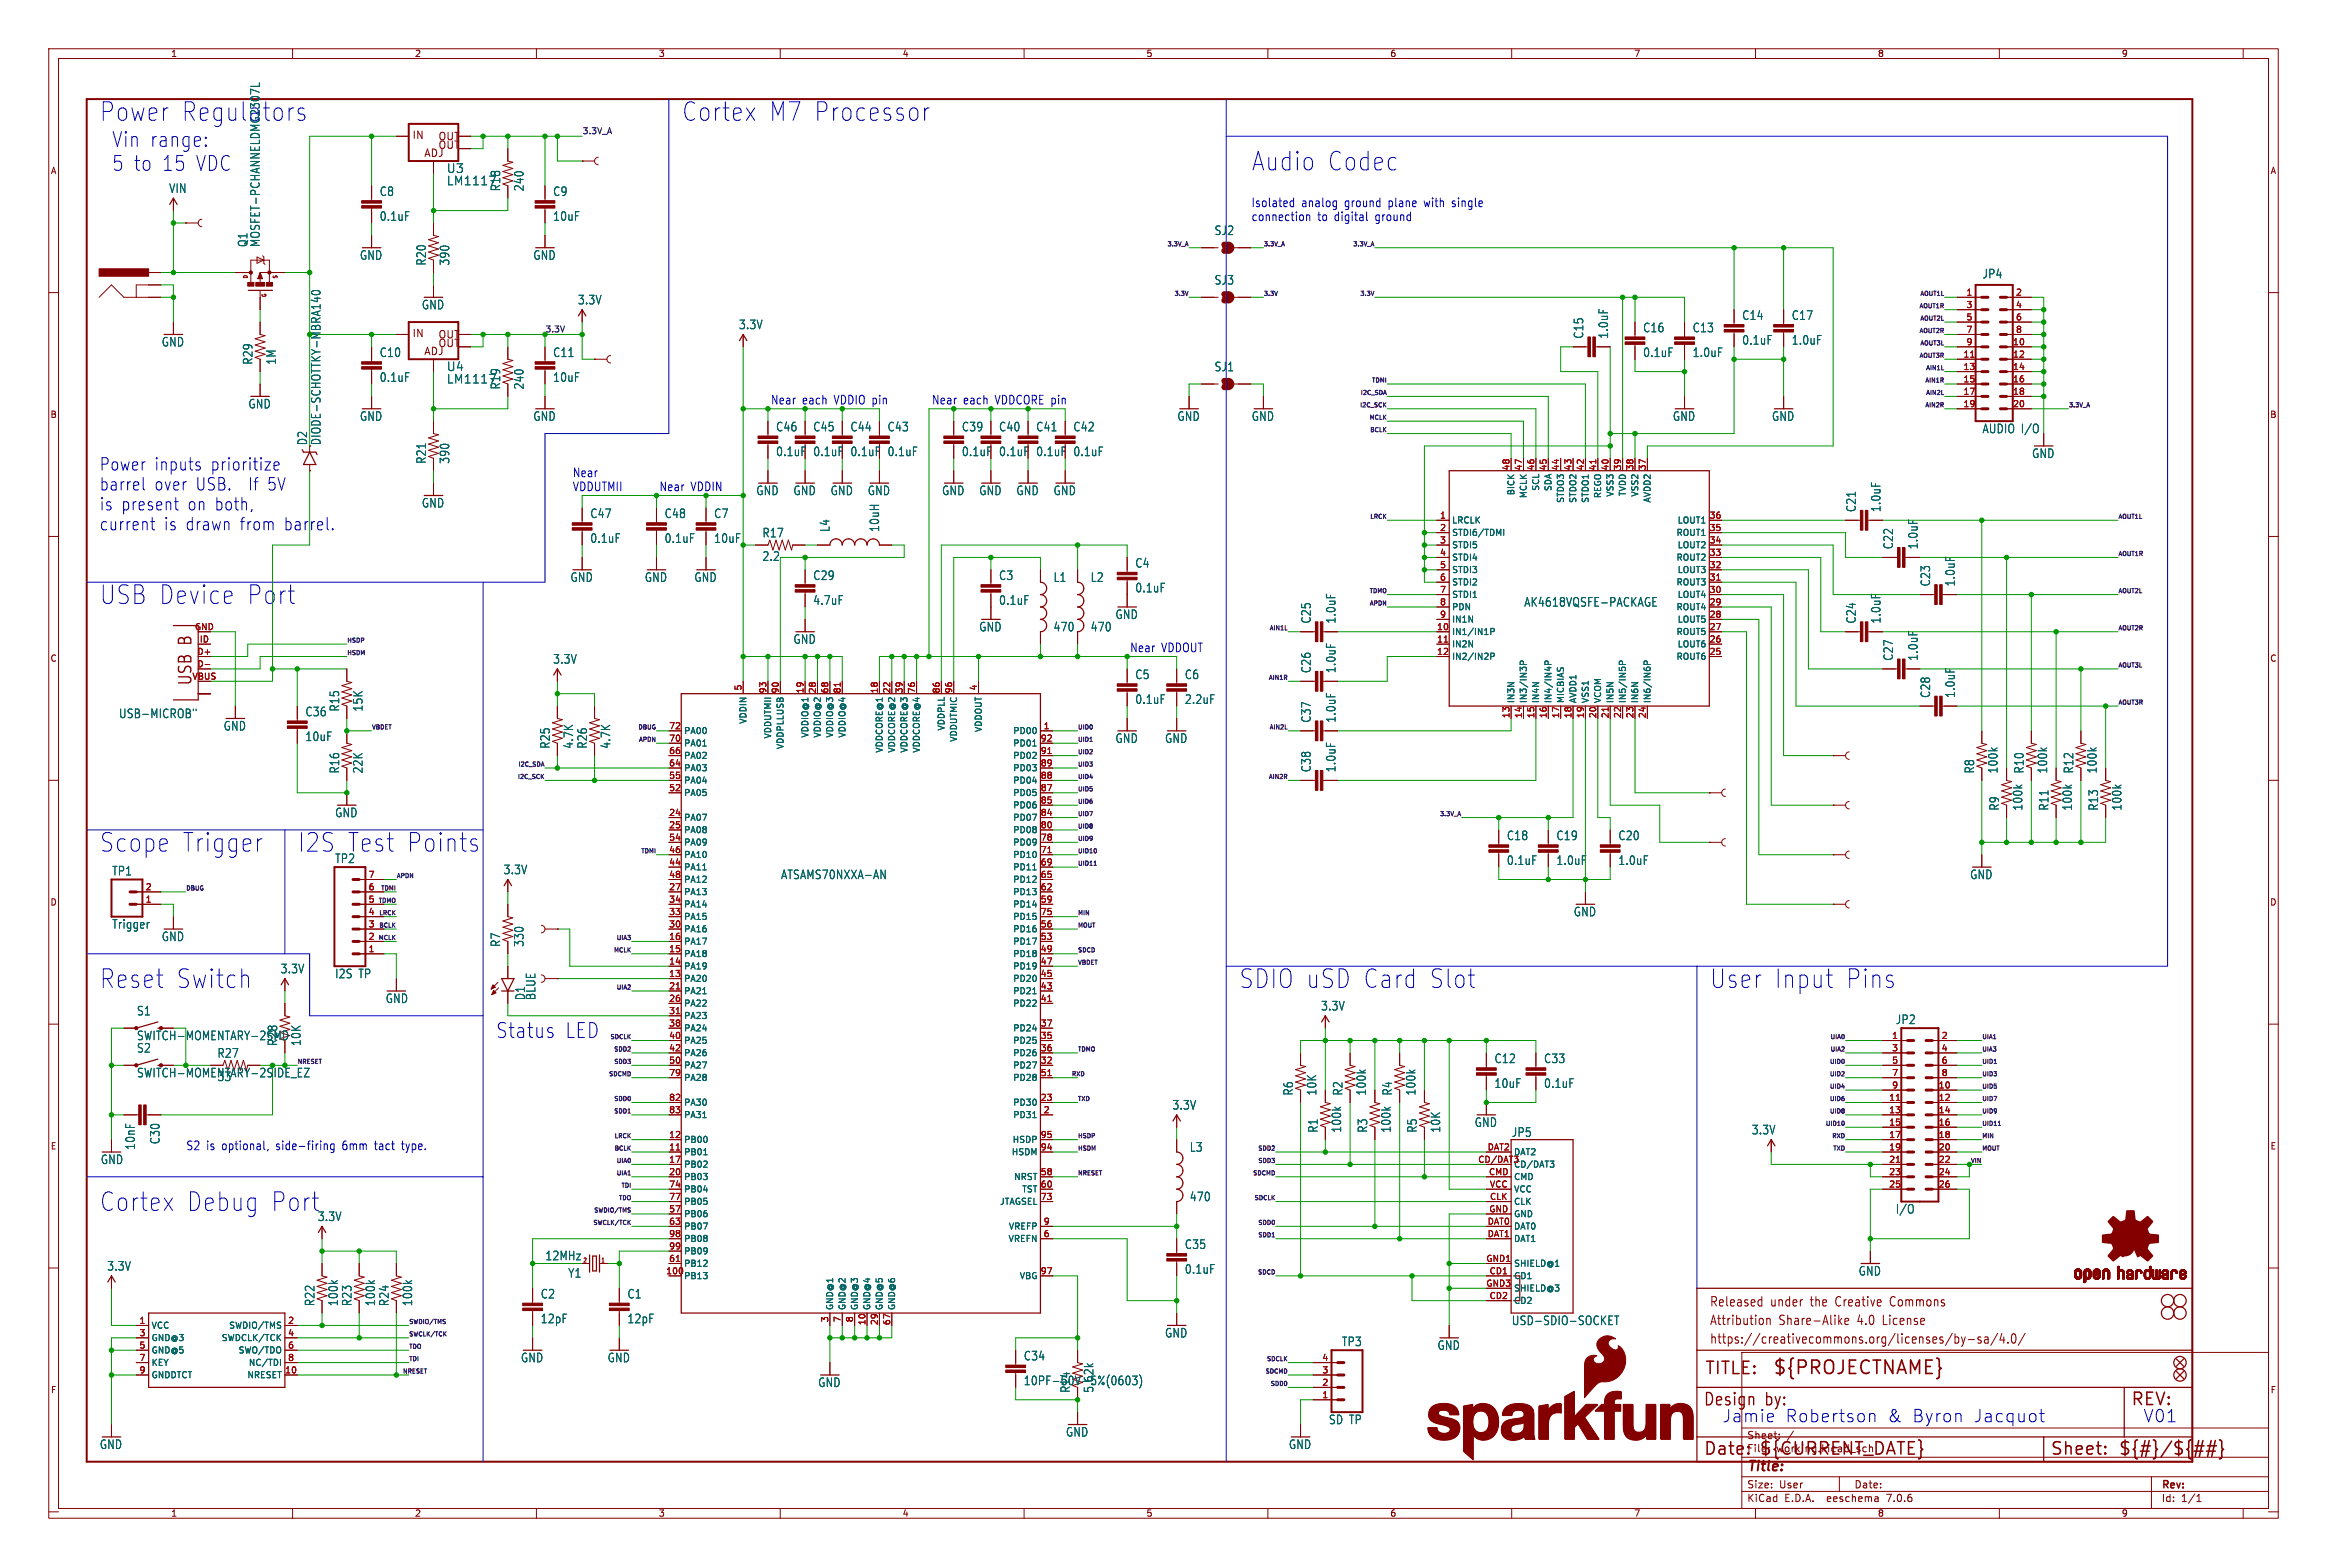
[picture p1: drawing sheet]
<svg xmlns="http://www.w3.org/2000/svg" width="477mm" height="321mm" viewBox="0 0 477 321" stroke-linecap="round" stroke-linejoin="round" font-family="sans-serif">
<defs><g id="words">
<g font-size="5.3" fill="#0000c2">
<text x="20.3" y="25.2">Power</text>
<text x="36.9" y="25.2">Regulators</text>
<text x="139.7" y="25.2">Cortex</text>
<text x="157.4" y="25.2">M7 Processor</text>
<text x="256.5" y="35.3">Audio</text>
<text x="271.9" y="35.3">Codec</text>
<text x="20.3" y="124.2">USB Device</text>
<text x="50.2" y="124.2">Port</text>
<text x="20.3" y="175">Scope</text>
<text x="37.1" y="175">Trigger</text>
<text x="61" y="175">I2S Test Points</text>
<text x="20.3" y="203">Reset</text>
<text x="35.9" y="203">Switch</text>
<text x="254" y="203">SDIO uSD Card Slot</text>
<text x="350.5" y="203">User Input</text>
<text x="378.1" y="203">Pins</text>
<text x="20.3" y="248.7">Cortex</text>
<text x="38" y="248.7">Debug</text>
<text x="55.1" y="248.7">Port</text>
</g>
<g font-size="4.2" fill="#0000c2">
<text x="22.9" y="30.4">Vin range:</text>
<text x="22.9" y="35.3">5 to 15 VDC</text>
<text x="101.6" y="213.1">Status</text>
<text x="115.7" y="213.1">LED</text>
</g>
<text font-size="3.8" fill="#840000" x="363.5" y="282.3">${PROJECTNAME}</text>
<g font-size="3.5" fill="#0000c2">
<text x="20.3" y="96.7">Power</text>
<text x="20.3" y="100.8">barrel</text>
<text x="31.6" y="96.7">inputs</text>
<text x="31.6" y="100.8">over</text>
<text x="40" y="100.8">USB.</text>
<text x="43.1" y="96.7">prioritize</text>
<text x="50.9" y="100.8">If 5V</text>
<text x="20.3" y="104.9">is present</text>
<text x="38.4" y="104.9">on both,</text>
<text x="20.3" y="109">current</text>
<text x="33.5" y="109">is drawn</text>
<text x="49.1" y="109">from</text>
<text x="58.2" y="109">barrel.</text>
<text x="353.1" y="291.9">Jamie</text>
<text x="362" y="288.6">by:</text>
<text x="366" y="291.9">Robertson</text>
<text x="386.8" y="291.9">&amp;</text>
<text x="391.9" y="291.9">Byron</text>
<text x="404.4" y="291.9">Jacquot</text>
<text x="439.4" y="291.9">V01</text>
</g>
<g font-size="3.5" fill="#840000">
<text x="39.6" y="140.7" transform="rotate(-90 39.6 140.7)">USB B</text>
<text x="349.5" y="282.2">TITLE:</text>
<text x="349.2" y="288.6">Design</text>
<text x="436.9" y="288.6">REV:</text>
<text x="349.2" y="298.7">Date:</text>
<text x="360.7" y="298.7">${CURRENT_DATE}</text>
<text x="420.4" y="298.7">Sheet:</text>
<text x="434.3" y="298.7">${#}/${##}</text>
</g>
<text font-size="2.8" fill="#840000" x="358.2" y="302.2">Title:</text>
<g font-size="2.7" fill="#840000">
<text x="350.5" y="268.2">Released</text>
<text x="363.1" y="268.2">under</text>
<text x="371.5" y="268.2">the</text>
<text x="376.9" y="268.2">Creative</text>
<text x="388.3" y="268.2">Commons</text>
<text x="350.5" y="272">Attribution</text>
<text x="350.5" y="275.8">https://creativecommons.org/licenses/by-sa/4.0/</text>
<text x="364.8" y="272">Share-Alike</text>
<text x="381.1" y="272">4.0</text>
<text x="386.5" y="272">License</text>
</g>
<g font-size="2.5" fill="#006464">
<text x="91.5" y="35.7">U3</text>
<text x="34.6" y="39.8">VIN</text>
<text x="77.8" y="40.4">C8</text>
<text x="91.5" y="38.2">LM1117</text>
<text x="102.8" y="39.3" transform="rotate(-90 102.8 39.3)">R18</text>
<text x="107.6" y="39.3" transform="rotate(-90 107.6 39.3)">240</text>
<text x="113.3" y="40.4">C9</text>
<text x="77.8" y="45.5">0.1uF</text>
<text x="113.3" y="45.5">10uF</text>
<text x="50.9" y="50.7" transform="rotate(-90 50.9 50.7)">Q1</text>
<text x="53.5" y="50.7" transform="rotate(-90 53.5 50.7)">MOSFET-PCHANNELDMG2307L</text>
<text x="73.7" y="53.5">GND</text>
<text x="109.3" y="53.5">GND</text>
<text x="249" y="48.4">SJ2</text>
<text x="87.5" y="54.6" transform="rotate(-90 87.5 54.6)">R20</text>
<text x="92.3" y="54.6" transform="rotate(-90 92.3 54.6)">390</text>
<text x="249" y="58.6">SJ3</text>
<text x="406.5" y="57.3">JP4</text>
<text x="86.4" y="63.6">GND</text>
<text x="118.4" y="62.6">3.3V</text>
<text x="357.2" y="65.8">C14</text>
<text x="367.3" y="65.8">C17</text>
<text x="33.1" y="71.3">GND</text>
<text x="151.4" y="67.7">3.3V</text>
<text x="324.9" y="69.5" transform="rotate(-90 324.9 69.5)">C15</text>
<text x="330" y="69.5" transform="rotate(-90 330 69.5)">1.0uF</text>
<text x="336.9" y="68.3">C16</text>
<text x="347" y="68.3">C13</text>
<text x="357.2" y="70.9">0.1uF</text>
<text x="367.3" y="70.9">1.0uF</text>
<text x="52" y="74.9" transform="rotate(-90 52 74.9)">R29</text>
<text x="56.8" y="74.9" transform="rotate(-90 56.8 74.9)">1M</text>
<text x="77.8" y="73.4">C10</text>
<text x="91.5" y="76.3">U4</text>
<text x="113.3" y="73.4">C11</text>
<text x="249" y="76.3">SJ1</text>
<text x="336.9" y="73.4">0.1uF</text>
<text x="347" y="73.4">1.0uF</text>
<text x="50.9" y="84">GND</text>
<text x="77.8" y="78.5">0.1uF</text>
<text x="91.5" y="78.8">LM1117</text>
<text x="102.8" y="80" transform="rotate(-90 102.8 80)">R19</text>
<text x="107.6" y="80" transform="rotate(-90 107.6 80)">240</text>
<text x="113.3" y="78.5">10uF</text>
<text x="73.7" y="86.5">GND</text>
<text x="109.3" y="86.5">GND</text>
<text x="159.1" y="88.7">C46</text>
<text x="166.7" y="88.7">C45</text>
<text x="174.3" y="88.7">C44</text>
<text x="181.9" y="88.7">C43</text>
<text x="197.2" y="88.7">C39</text>
<text x="204.8" y="88.7">C40</text>
<text x="212.4" y="88.7">C41</text>
<text x="220" y="88.7">C42</text>
<text x="241.4" y="86.5">GND</text>
<text x="256.6" y="86.5">GND</text>
<text x="343" y="86.5">GND</text>
<text x="363.3" y="86.5">GND</text>
<text x="406.5" y="89">AUDIO I/O</text>
<text x="66" y="91.4" transform="rotate(-90 66 91.4)">DIODE-SCHOTTKY-MBRA140</text>
<text x="87.5" y="95.2" transform="rotate(-90 87.5 95.2)">R21</text>
<text x="92.3" y="95.2" transform="rotate(-90 92.3 95.2)">390</text>
<text x="159.1" y="93.7">0.1uF</text>
<text x="174.3" y="93.7">0.1uF</text>
<text x="181.9" y="93.7">0.1uF</text>
<text x="220" y="93.7">0.1uF</text>
<text x="416.6" y="94.1">GND</text>
<text x="155" y="101.7">GND</text>
<text x="162.6" y="101.7">GND</text>
<text x="170.2" y="101.7">GND</text>
<text x="177.9" y="101.7">GND</text>
<text x="193.1" y="101.7">GND</text>
<text x="200.7" y="101.7">GND</text>
<text x="208.3" y="101.7">GND</text>
<text x="216" y="101.7">GND</text>
<text x="86.4" y="104.3">GND</text>
<text x="121" y="106.4">C47</text>
<text x="136.2" y="106.4">C48</text>
<text x="146.4" y="106.4">C7</text>
<text x="380.8" y="105.1" transform="rotate(-90 380.8 105.1)">C21</text>
<text x="385.8" y="105.1" transform="rotate(-90 385.8 105.1)">1.0uF</text>
<text x="121" y="111.5">0.1uF</text>
<text x="136.2" y="111.5">0.1uF</text>
<text x="146.4" y="111.5">10uF</text>
<text x="156.3" y="110.4">R17</text>
<text x="170.3" y="109.2" transform="rotate(-90 170.3 109.2)">L4</text>
<text x="180.5" y="109.2" transform="rotate(-90 180.5 109.2)">10uH</text>
<text x="388.4" y="112.7" transform="rotate(-90 388.4 112.7)">C22</text>
<text x="393.5" y="112.7" transform="rotate(-90 393.5 112.7)">1.0uF</text>
<text x="116.9" y="119.5">GND</text>
<text x="132.1" y="119.5">GND</text>
<text x="142.3" y="119.5">GND</text>
<text x="156.3" y="115.2">2.2</text>
<text x="166.7" y="119.1">C29</text>
<text x="204.8" y="119.1">C3</text>
<text x="216" y="119.5">L1</text>
<text x="223.6" y="119.5">L2</text>
<text x="232.7" y="116.6">C4</text>
<text x="166.7" y="124.2">4.7uF</text>
<text x="204.8" y="124.2">0.1uF</text>
<text x="232.7" y="121.7">0.1uF</text>
<text x="312.5" y="124.6">AK4618VQSFE-PACKAGE</text>
<text x="396" y="120.3" transform="rotate(-90 396 120.3)">C23</text>
<text x="401.1" y="120.3" transform="rotate(-90 401.1 120.3)">1.0uF</text>
<text x="200.7" y="129.7">GND</text>
<text x="216" y="129.7">470</text>
<text x="223.6" y="129.7">470</text>
<text x="228.7" y="127.1">GND</text>
<text x="269" y="128" transform="rotate(-90 269 128)">C25</text>
<text x="274.1" y="128" transform="rotate(-90 274.1 128)">1.0uF</text>
<text x="380.8" y="128" transform="rotate(-90 380.8 128)">C24</text>
<text x="385.8" y="128" transform="rotate(-90 385.8 128)">1.0uF</text>
<text x="113.3" y="136.3">3.3V</text>
<text x="162.6" y="132.2">GND</text>
<text x="388.4" y="135.6" transform="rotate(-90 388.4 135.6)">C27</text>
<text x="393.5" y="135.6" transform="rotate(-90 393.5 135.6)">1.0uF</text>
<text x="232.7" y="139.5">C5</text>
<text x="242.9" y="139.5">C6</text>
<text x="269" y="138.1" transform="rotate(-90 269 138.1)">C26</text>
<text x="274.1" y="138.1" transform="rotate(-90 274.1 138.1)">1.0uF</text>
<text x="396" y="143.2" transform="rotate(-90 396 143.2)">C28</text>
<text x="401.1" y="143.2" transform="rotate(-90 401.1 143.2)">1.0uF</text>
<text x="24.3" y="147.5">USB-MICROB&quot;</text>
<text x="62.5" y="147.1">C36</text>
<text x="69.8" y="146" transform="rotate(-90 69.8 146)">R15</text>
<text x="74.6" y="146" transform="rotate(-90 74.6 146)">15K</text>
<text x="232.7" y="144.5">0.1uF</text>
<text x="242.9" y="144.5">2.2uF</text>
<text x="269" y="148.3" transform="rotate(-90 269 148.3)">C37</text>
<text x="274.1" y="148.3" transform="rotate(-90 274.1 148.3)">1.0uF</text>
<text x="45.8" y="150">GND</text>
<text x="62.5" y="152.2">10uF</text>
<text x="112.9" y="153.6" transform="rotate(-90 112.9 153.6)">R25</text>
<text x="117.7" y="153.6" transform="rotate(-90 117.7 153.6)">4.7K</text>
<text x="120.6" y="153.6" transform="rotate(-90 120.6 153.6)">R26</text>
<text x="125.4" y="153.6" transform="rotate(-90 125.4 153.6)">4.7K</text>
<text x="228.7" y="152.5">GND</text>
<text x="238.8" y="152.5">GND</text>
<text x="69.8" y="158.7" transform="rotate(-90 69.8 158.7)">R16</text>
<text x="74.6" y="158.7" transform="rotate(-90 74.6 158.7)">22K</text>
<text x="269" y="158.4" transform="rotate(-90 269 158.4)">C38</text>
<text x="274.1" y="158.4" transform="rotate(-90 274.1 158.4)">1.0uF</text>
<text x="405" y="158.7" transform="rotate(-90 405 158.7)">R8</text>
<text x="409.8" y="158.7" transform="rotate(-90 409.8 158.7)">100k</text>
<text x="415.2" y="158.7" transform="rotate(-90 415.2 158.7)">R10</text>
<text x="420" y="158.7" transform="rotate(-90 420 158.7)">100k</text>
<text x="425.4" y="158.7" transform="rotate(-90 425.4 158.7)">R12</text>
<text x="430.2" y="158.7" transform="rotate(-90 430.2 158.7)">100k</text>
<text x="68.6" y="167.8">GND</text>
<text x="410.1" y="166.3" transform="rotate(-90 410.1 166.3)">R9</text>
<text x="414.9" y="166.3" transform="rotate(-90 414.9 166.3)">100k</text>
<text x="420.3" y="166.3" transform="rotate(-90 420.3 166.3)">R11</text>
<text x="425.1" y="166.3" transform="rotate(-90 425.1 166.3)">100k</text>
<text x="430.4" y="166.3" transform="rotate(-90 430.4 166.3)">R13</text>
<text x="435.2" y="166.3" transform="rotate(-90 435.2 166.3)">100k</text>
<text x="308.9" y="172.5">C18</text>
<text x="319.1" y="172.5">C19</text>
<text x="331.8" y="172.5">C20</text>
<text x="22.9" y="179.7">TP1</text>
<text x="68.6" y="177.2">TP2</text>
<text x="103.2" y="179.5">3.3V</text>
<text x="308.9" y="177.6">0.1uF</text>
<text x="319.1" y="177.6">1.0uF</text>
<text x="331.8" y="177.6">1.0uF</text>
<text x="160.1" y="180.5">ATSAMS70NXXA-AN</text>
<text x="403.9" y="180.5">GND</text>
<text x="22.9" y="190.6">Trigger</text>
<text x="322.6" y="188.1">GND</text>
<text x="33.1" y="193.2">GND</text>
<text x="102.8" y="194.3" transform="rotate(-90 102.8 194.3)">R7</text>
<text x="107.6" y="194.3" transform="rotate(-90 107.6 194.3)">330</text>
<text x="57.5" y="199.8">3.3V</text>
<text x="68.6" y="200.8">I2S</text>
<text x="73.5" y="200.8">TP</text>
<text x="28" y="208.4">S1</text>
<text x="79" y="205.9">GND</text>
<text x="107.8" y="205.2" transform="rotate(-90 107.8 205.2)">D1</text>
<text x="110" y="205.2" transform="rotate(-90 110 205.2)">BLUE</text>
<text x="270.8" y="207.4">3.3V</text>
<text x="57.1" y="214.6" transform="rotate(-90 57.1 214.6)">R28</text>
<text x="61.9" y="214.6" transform="rotate(-90 61.9 214.6)">10K</text>
<text x="388.7" y="210.2">JP2</text>
<text x="28" y="216">S2</text>
<text x="44.5" y="221.9">33</text>
<text x="44.5" y="217.1">R27</text>
<text x="306.4" y="218.2">C12</text>
<text x="316.5" y="218.2">C33</text>
<text x="240.3" y="227.7">3.3V</text>
<text x="265.3" y="224.7" transform="rotate(-90 265.3 224.7)">R6</text>
<text x="270.1" y="224.7" transform="rotate(-90 270.1 224.7)">10K</text>
<text x="275.5" y="224.7" transform="rotate(-90 275.5 224.7)">R2</text>
<text x="280.3" y="224.7" transform="rotate(-90 280.3 224.7)">100k</text>
<text x="285.7" y="224.7" transform="rotate(-90 285.7 224.7)">R4</text>
<text x="290.5" y="224.7" transform="rotate(-90 290.5 224.7)">100k</text>
<text x="306.4" y="223.3">10uF</text>
<text x="316.5" y="223.3">0.1uF</text>
<text x="270.4" y="232.4" transform="rotate(-90 270.4 232.4)">R1</text>
<text x="275.2" y="232.4" transform="rotate(-90 275.2 232.4)">100k</text>
<text x="280.6" y="232.4" transform="rotate(-90 280.6 232.4)">R3</text>
<text x="285.4" y="232.4" transform="rotate(-90 285.4 232.4)">100k</text>
<text x="290.7" y="232.4" transform="rotate(-90 290.7 232.4)">R5</text>
<text x="295.5" y="232.4" transform="rotate(-90 295.5 232.4)">10K</text>
<text x="302.3" y="231.3">GND</text>
<text x="309.9" y="233.3">JP5</text>
<text x="359.1" y="232.8">3.3V</text>
<text x="20.6" y="238.9">GND</text>
<text x="27.9" y="235.9" transform="rotate(-90 27.9 235.9)">10nF</text>
<text x="33" y="234.7" transform="rotate(-90 33 234.7)">C30</text>
<text x="243.9" y="236.4">L3</text>
<text x="65.1" y="250.6">3.3V</text>
<text x="243.9" y="246.5">470</text>
<text x="388.7" y="249.1">I/O</text>
<text x="242.9" y="256.3">C35</text>
<text x="21.9" y="260.7">3.3V</text>
<text x="111.8" y="258.6">12MHz</text>
<text x="116.4" y="262.2">Y1</text>
<text x="242.9" y="261.4">0.1uF</text>
<text x="381.1" y="261.8">GND</text>
<text x="64.7" y="267.9" transform="rotate(-90 64.7 267.9)">R22</text>
<text x="69.5" y="267.9" transform="rotate(-90 69.5 267.9)">100k</text>
<text x="72.3" y="267.9" transform="rotate(-90 72.3 267.9)">R23</text>
<text x="77.1" y="267.9" transform="rotate(-90 77.1 267.9)">100k</text>
<text x="79.9" y="267.9" transform="rotate(-90 79.9 267.9)">R24</text>
<text x="84.7" y="267.9" transform="rotate(-90 84.7 267.9)">100k</text>
<text x="110.8" y="266.5">C2</text>
<text x="128.6" y="266.5">C1</text>
<text x="110.8" y="271.5">12pF</text>
<text x="128.6" y="271.5">12pF</text>
<text x="238.8" y="274.5">GND</text>
<text x="309.9" y="271.9">USD-SDIO-SOCKET</text>
<text x="106.7" y="279.5">GND</text>
<text x="124.5" y="279.5">GND</text>
<text x="209.9" y="279.2">C34</text>
<text x="275.1" y="276.2">TP3</text>
<text x="294.7" y="277">GND</text>
<text x="167.7" y="284.6">GND</text>
<text x="209.9" y="284.2">10PF-50V-5%(0603)</text>
<text x="219.6" y="285.7" transform="rotate(-90 219.6 285.7)">R14</text>
<text x="224.4" y="285.7" transform="rotate(-90 224.4 285.7)">5.62k</text>
<text x="272.4" y="292.2">SD TP</text>
<text x="20.4" y="297.3">GND</text>
<text x="218.5" y="294.8">GND</text>
<text x="264.2" y="297.3">GND</text>
</g>
<g font-size="2.5" fill="#0000c2">
<text x="256.5" y="42.6">Isolated</text>
<text x="256.5" y="45.5">connection</text>
<text x="266.8" y="42.6">analog</text>
<text x="270.2" y="45.5">to</text>
<text x="273.7" y="45.5">digital</text>
<text x="275.8" y="42.6">ground</text>
<text x="282.2" y="45.5">ground</text>
<text x="284.9" y="42.6">plane</text>
<text x="292.4" y="42.6">with</text>
<text x="298.2" y="42.6">single</text>
<text x="158" y="83.1">Near</text>
<text x="164.5" y="83.1">each</text>
<text x="191" y="83.1">Near</text>
<text x="197.5" y="83.1">each</text>
<text x="117.3" y="98">Near</text>
<text x="117.3" y="100.8">VDDUTMII</text>
<text x="135.1" y="100.8">Near</text>
<text x="141.6" y="100.8">VDDIN</text>
<text x="231.6" y="133.9">Near</text>
<text x="238.1" y="133.9">VDDOUT</text>
<text x="38.1" y="236">S2 is optional,</text>
<text x="56.8" y="236">side-firing</text>
<text x="70.5" y="236">6mm</text>
<text x="77.3" y="236">tact</text>
<text x="83" y="236">type.</text>
</g>
<g font-size="2.5" fill="#009600">
<text x="171.1" y="83.1">VDDIO pin</text>
<text x="204.1" y="83.1">VDDCORE pin</text>
</g>
<g font-size="2.5" fill="#840000">
<text x="63.2" y="91.4" transform="rotate(-90 63.2 91.4)">D2</text>
<text x="166.7" y="93.7">0.1uF</text>
<text x="197.2" y="93.7">0.1uF</text>
<text x="204.8" y="93.7">0.1uF</text>
<text x="212.4" y="93.7">0.1uF</text>
<text x="28" y="213.5">SWITCH-MOMENTARY-2SMD</text>
<text x="28" y="221.1">SWITCH-MOMENTARY-2SIDE_EZ</text>
</g>
<g font-size="2.1" fill="#840000">
<text x="84.5" y="28.8">IN</text>
<text x="89.8" y="29">OUT</text>
<text x="86.9" y="32.4">ADJ</text>
<text x="89.8" y="30.8">OUT</text>
<text x="84.5" y="69.4">IN</text>
<text x="89.8" y="71.4">OUT</text>
<text x="89.8" y="69.6">OUT</text>
<text x="86.9" y="73.1">ADJ</text>
<text x="358.2" y="298">File:</text>
<text x="358.2" y="295.3">Sheet:</text>
<text x="364.3" y="298">working.kicad_sch</text>
<text x="366.4" y="295.3">/</text>
<text x="358.2" y="305.4">Size:</text>
<text x="364.8" y="305.4">User</text>
<text x="380.2" y="305.4">Date:</text>
<text x="443.2" y="305.6">Rev:</text>
<text x="358.2" y="308.2">KiCad</text>
<text x="365.9" y="308.2">E.D.A.</text>
<text x="374.8" y="308.2">eeschema</text>
<text x="387.2" y="308.2">7.0.6</text>
<text x="443.2" y="308.2">Id:</text>
<text x="447.3" y="308.2">1/1</text>
</g>
<g font-size="1.8" fill="#840000">
<text x="35" y="11.9">1</text>
<text x="85" y="11.9">2</text>
<text x="135" y="11.9">3</text>
<text x="185" y="11.9">4</text>
<text x="235" y="11.9">5</text>
<text x="285" y="11.9">6</text>
<text x="335" y="11.9">7</text>
<text x="385" y="11.9">8</text>
<text x="435" y="11.9">9</text>
<text x="10.3" y="35.9">A</text>
<text x="465.5" y="35.9">A</text>
<text x="10.3" y="85.9">B</text>
<text x="465.4" y="85.9">B</text>
<text x="10.3" y="135.9">C</text>
<text x="465.4" y="135.9">C</text>
<text x="10.3" y="185.9">D</text>
<text x="465.4" y="185.9">D</text>
<text x="10.3" y="235.9">E</text>
<text x="465.5" y="235.9">E</text>
<text x="10.3" y="285.9">F</text>
<text x="465.5" y="285.9">F</text>
<text x="35" y="311.2">1</text>
<text x="85" y="311.2">2</text>
<text x="135" y="311.2">3</text>
<text x="185" y="311.2">4</text>
<text x="235" y="311.2">5</text>
<text x="285" y="311.2">6</text>
<text x="335" y="311.2">7</text>
<text x="385" y="311.2">8</text>
<text x="435" y="311.2">9</text>
</g>
<g font-size="1.8" fill="#a90000">
<text x="403.2" y="60.7">1</text>
<text x="403.2" y="63.2">3</text>
<text x="403.2" y="65.8">5</text>
<text x="413.3" y="60.7">2</text>
<text x="413.3" y="63.2">4</text>
<text x="413.3" y="65.8">6</text>
<text x="403.2" y="68.3">7</text>
<text x="403.2" y="70.9">9</text>
<text x="412.7" y="70.9">10</text>
<text x="413.3" y="68.3">8</text>
<text x="402.5" y="73.4">11</text>
<text x="402.5" y="75.9">13</text>
<text x="412.7" y="73.4">12</text>
<text x="412.7" y="75.9">14</text>
<text x="402.5" y="78.5">15</text>
<text x="402.5" y="81">17</text>
<text x="402.5" y="83.6">19</text>
<text x="412.7" y="78.5">16</text>
<text x="412.7" y="81">18</text>
<text x="412.7" y="83.6">20</text>
<text x="309.6" y="96.6" transform="rotate(-90 309.6 96.6)">48</text>
<text x="312.2" y="96.6" transform="rotate(-90 312.2 96.6)">47</text>
<text x="314.7" y="96.6" transform="rotate(-90 314.7 96.6)">46</text>
<text x="317.2" y="96.6" transform="rotate(-90 317.2 96.6)">45</text>
<text x="319.8" y="96.6" transform="rotate(-90 319.8 96.6)">44</text>
<text x="322.3" y="96.6" transform="rotate(-90 322.3 96.6)">43</text>
<text x="324.9" y="96.6" transform="rotate(-90 324.9 96.6)">42</text>
<text x="327.4" y="96.6" transform="rotate(-90 327.4 96.6)">41</text>
<text x="329.9" y="96.6" transform="rotate(-90 329.9 96.6)">40</text>
<text x="332.5" y="96.6" transform="rotate(-90 332.5 96.6)">39</text>
<text x="335" y="96.6" transform="rotate(-90 335 96.6)">38</text>
<text x="337.6" y="96.6" transform="rotate(-90 337.6 96.6)">37</text>
<text x="295.2" y="106.4">1</text>
<text x="350.5" y="106.4">36</text>
<text x="295.2" y="109">2</text>
<text x="295.2" y="111.5">3</text>
<text x="350.5" y="111.5">34</text>
<text x="350.5" y="109">35</text>
<text x="295.2" y="114">4</text>
<text x="295.2" y="116.6">5</text>
<text x="295.2" y="119.1">6</text>
<text x="350.5" y="119.1">31</text>
<text x="350.5" y="116.6">32</text>
<text x="350.5" y="114">33</text>
<text x="295.2" y="121.7">7</text>
<text x="295.2" y="124.2">8</text>
<text x="350.5" y="124.2">29</text>
<text x="350.5" y="121.7">30</text>
<text x="39.9" y="129.3">GND</text>
<text x="40.9" y="131.8">ID</text>
<text x="294.6" y="129.3">10</text>
<text x="294.6" y="131.8">11</text>
<text x="295.2" y="126.7">9</text>
<text x="350.5" y="131.8">26</text>
<text x="350.5" y="129.3">27</text>
<text x="350.5" y="126.7">28</text>
<text x="40.4" y="134.4">D+</text>
<text x="40.4" y="136.9">D-</text>
<text x="294.6" y="134.4">12</text>
<text x="350.5" y="134.4">25</text>
<text x="39.4" y="139.4">VBUS</text>
<text x="152.1" y="141.7" transform="rotate(-90 152.1 141.7)">5</text>
<text x="157.2" y="142.3" transform="rotate(-90 157.2 142.3)">93</text>
<text x="159.8" y="142.3" transform="rotate(-90 159.8 142.3)">90</text>
<text x="164.8" y="142.3" transform="rotate(-90 164.8 142.3)">19</text>
<text x="167.4" y="142.3" transform="rotate(-90 167.4 142.3)">28</text>
<text x="169.9" y="142.3" transform="rotate(-90 169.9 142.3)">68</text>
<text x="172.5" y="142.3" transform="rotate(-90 172.5 142.3)">81</text>
<text x="180.1" y="142.3" transform="rotate(-90 180.1 142.3)">18</text>
<text x="182.6" y="142.3" transform="rotate(-90 182.6 142.3)">22</text>
<text x="185.2" y="142.3" transform="rotate(-90 185.2 142.3)">39</text>
<text x="187.7" y="142.3" transform="rotate(-90 187.7 142.3)">76</text>
<text x="192.8" y="142.3" transform="rotate(-90 192.8 142.3)">86</text>
<text x="195.3" y="142.3" transform="rotate(-90 195.3 142.3)">96</text>
<text x="200.4" y="141.7" transform="rotate(-90 200.4 141.7)">4</text>
<text x="137.1" y="149.6">72</text>
<text x="213.9" y="149.6">1</text>
<text x="309.6" y="147.4" transform="rotate(-90 309.6 147.4)">13</text>
<text x="312.2" y="147.4" transform="rotate(-90 312.2 147.4)">14</text>
<text x="314.7" y="147.4" transform="rotate(-90 314.7 147.4)">15</text>
<text x="317.2" y="147.4" transform="rotate(-90 317.2 147.4)">16</text>
<text x="319.8" y="147.4" transform="rotate(-90 319.8 147.4)">17</text>
<text x="322.3" y="147.4" transform="rotate(-90 322.3 147.4)">18</text>
<text x="324.9" y="147.4" transform="rotate(-90 324.9 147.4)">19</text>
<text x="327.4" y="147.4" transform="rotate(-90 327.4 147.4)">20</text>
<text x="329.9" y="147.4" transform="rotate(-90 329.9 147.4)">21</text>
<text x="332.5" y="147.4" transform="rotate(-90 332.5 147.4)">22</text>
<text x="335" y="147.4" transform="rotate(-90 335 147.4)">23</text>
<text x="337.6" y="147.4" transform="rotate(-90 337.6 147.4)">24</text>
<text x="137.1" y="154.7">66</text>
<text x="137.1" y="152.1">70</text>
<text x="213.3" y="154.7">91</text>
<text x="213.3" y="152.1">92</text>
<text x="137.1" y="159.8">55</text>
<text x="137.1" y="157.2">64</text>
<text x="213.3" y="159.8">88</text>
<text x="213.3" y="157.2">89</text>
<text x="137.1" y="167.4">24</text>
<text x="137.1" y="162.3">52</text>
<text x="213.3" y="167.4">84</text>
<text x="213.3" y="164.8">85</text>
<text x="213.3" y="162.3">87</text>
<text x="137.1" y="169.9">25</text>
<text x="137.1" y="172.5">54</text>
<text x="213.3" y="172.5">78</text>
<text x="213.3" y="169.9">80</text>
<text x="137.1" y="177.5">44</text>
<text x="137.1" y="175">46</text>
<text x="213.3" y="177.5">69</text>
<text x="213.3" y="175">71</text>
<text x="29.8" y="185.2">1</text>
<text x="29.8" y="182.6">2</text>
<text x="75.5" y="185.2">5</text>
<text x="75.5" y="182.6">6</text>
<text x="75.5" y="180.1">7</text>
<text x="137.1" y="182.6">27</text>
<text x="137.1" y="185.2">34</text>
<text x="137.1" y="180.1">48</text>
<text x="213.3" y="185.2">59</text>
<text x="213.3" y="182.6">62</text>
<text x="213.3" y="180.1">65</text>
<text x="75.5" y="190.2">3</text>
<text x="75.5" y="187.7">4</text>
<text x="137.1" y="190.2">30</text>
<text x="137.1" y="187.7">33</text>
<text x="213.3" y="190.2">56</text>
<text x="213.3" y="187.7">75</text>
<text x="75.5" y="195.3">1</text>
<text x="75.5" y="192.8">2</text>
<text x="137.1" y="197.9">14</text>
<text x="137.1" y="195.3">15</text>
<text x="137.1" y="192.8">16</text>
<text x="213.3" y="197.9">47</text>
<text x="213.3" y="195.3">49</text>
<text x="213.3" y="192.8">53</text>
<text x="137.1" y="200.4">13</text>
<text x="137.1" y="202.9">21</text>
<text x="213.3" y="202.9">43</text>
<text x="213.3" y="200.4">45</text>
<text x="137.1" y="205.5">26</text>
<text x="137.1" y="208">31</text>
<text x="213.3" y="205.5">41</text>
<text x="137.1" y="210.6">38</text>
<text x="137.1" y="213.1">40</text>
<text x="137.1" y="215.6">42</text>
<text x="213.3" y="213.1">35</text>
<text x="213.3" y="215.6">36</text>
<text x="213.3" y="210.6">37</text>
<text x="387.9" y="213.1">1</text>
<text x="387.9" y="215.6">3</text>
<text x="398.1" y="213.1">2</text>
<text x="398.1" y="215.6">4</text>
<text x="137.1" y="218.2">50</text>
<text x="137.1" y="220.7">79</text>
<text x="213.3" y="218.2">32</text>
<text x="213.3" y="220.7">51</text>
<text x="387.9" y="218.2">5</text>
<text x="387.9" y="220.7">7</text>
<text x="398.1" y="218.2">6</text>
<text x="398.1" y="220.7">8</text>
<text x="137.1" y="225.8">82</text>
<text x="213.3" y="225.8">23</text>
<text x="387.3" y="225.8">11</text>
<text x="387.9" y="223.3">9</text>
<text x="397.5" y="223.3">10</text>
<text x="397.5" y="225.8">12</text>
<text x="137.1" y="233.4">12</text>
<text x="137.1" y="228.3">83</text>
<text x="213.3" y="233.4">95</text>
<text x="213.9" y="228.3">2</text>
<text x="387.3" y="228.3">13</text>
<text x="387.3" y="230.9">15</text>
<text x="387.3" y="233.4">17</text>
<text x="397.5" y="228.3">14</text>
<text x="397.5" y="230.9">16</text>
<text x="397.5" y="233.4">18</text>
<text x="137.1" y="236">11</text>
<text x="137.1" y="238.5">17</text>
<text x="213.3" y="236">94</text>
<text x="303" y="238.5">CD/DAT3</text>
<text x="305" y="236">DAT2</text>
<text x="310.4" y="239.6">CD/DAT3</text>
<text x="387.3" y="236">19</text>
<text x="387.3" y="238.5">21</text>
<text x="397.5" y="236">20</text>
<text x="397.5" y="238.5">22</text>
<text x="137.1" y="241">20</text>
<text x="137.1" y="243.6">74</text>
<text x="213.3" y="241">58</text>
<text x="213.3" y="243.6">60</text>
<text x="305.2" y="241">CMD</text>
<text x="305.4" y="243.6">VCC</text>
<text x="387.3" y="241">23</text>
<text x="387.3" y="243.6">25</text>
<text x="397.5" y="241">24</text>
<text x="397.5" y="243.6">26</text>
<text x="137.1" y="248.7">57</text>
<text x="137.1" y="251.2">63</text>
<text x="137.1" y="246.1">77</text>
<text x="213.3" y="246.1">73</text>
<text x="213.9" y="251.2">9</text>
<text x="305" y="251.2">DAT0</text>
<text x="305.3" y="248.7">GND</text>
<text x="305.5" y="246.1">CLK</text>
<text x="137.1" y="253.7">98</text>
<text x="137.1" y="256.3">99</text>
<text x="213.9" y="253.7">6</text>
<text x="305" y="253.7">DAT1</text>
<text x="136.5" y="261.4">100</text>
<text x="137.1" y="258.8">61</text>
<text x="213.3" y="261.4">97</text>
<text x="304.7" y="258.8">GND1</text>
<text x="304.7" y="263.9">GND3</text>
<text x="305.4" y="261.4">CD1</text>
<text x="305.4" y="266.4">CD2</text>
<text x="28.5" y="271.5">1</text>
<text x="28.5" y="274.1">3</text>
<text x="59" y="271.5">2</text>
<text x="59" y="274.1">4</text>
<text x="169.9" y="271.2" transform="rotate(-90 169.9 271.2)">3</text>
<text x="172.5" y="271.2" transform="rotate(-90 172.5 271.2)">7</text>
<text x="175" y="271.2" transform="rotate(-90 175 271.2)">8</text>
<text x="177.5" y="271.8" transform="rotate(-90 177.5 271.8)">10</text>
<text x="180.1" y="271.8" transform="rotate(-90 180.1 271.8)">29</text>
<text x="182.6" y="271.8" transform="rotate(-90 182.6 271.8)">67</text>
<text x="28.5" y="276.6">5</text>
<text x="28.5" y="279.1">7</text>
<text x="28.5" y="281.7">9</text>
<text x="58.4" y="281.7">10</text>
<text x="59" y="276.6">6</text>
<text x="59" y="279.1">8</text>
<text x="271.1" y="281.7">3</text>
<text x="271.1" y="279.1">4</text>
<text x="271.1" y="286.8">1</text>
<text x="271.1" y="284.2">2</text>
</g>
<g font-size="1.8" fill="#006464">
<text x="310.7" y="101.6" transform="rotate(-90 310.7 101.6)">BICK</text>
<text x="315.8" y="100.7" transform="rotate(-90 315.8 100.7)">SCL</text>
<text x="318.4" y="100.8" transform="rotate(-90 318.4 100.8)">SDA</text>
<text x="331.1" y="101.9" transform="rotate(-90 331.1 101.9)">VSS3</text>
<text x="333.6" y="101.8" transform="rotate(-90 333.6 101.8)">TVDD</text>
<text x="336.1" y="101.9" transform="rotate(-90 336.1 101.9)">VSS2</text>
<text x="297.7" y="107.5">LRCLK</text>
<text x="313.3" y="102.3" transform="rotate(-90 313.3 102.3)">MCLK</text>
<text x="320.9" y="103.2" transform="rotate(-90 320.9 103.2)">STDO3</text>
<text x="323.4" y="103.2" transform="rotate(-90 323.4 103.2)">STDO2</text>
<text x="326" y="103.2" transform="rotate(-90 326 103.2)">STDO1</text>
<text x="328.5" y="102.3" transform="rotate(-90 328.5 102.3)">REGO</text>
<text x="338.7" y="103.2" transform="rotate(-90 338.7 103.2)">AVDD2</text>
<text x="343.9" y="107.5">LOUT1</text>
<text x="297.7" y="110.1">STDI6/TDMI</text>
<text x="297.7" y="112.6">STDI5</text>
<text x="343.7" y="110.1">ROUT1</text>
<text x="343.9" y="112.6">LOUT2</text>
<text x="297.7" y="115.2">STDI4</text>
<text x="297.7" y="117.7">STDI3</text>
<text x="343.7" y="115.2">ROUT2</text>
<text x="343.9" y="117.7">LOUT3</text>
<text x="297.7" y="120.2">STDI2</text>
<text x="297.7" y="122.8">STDI1</text>
<text x="297.7" y="125.3">PDN</text>
<text x="343.7" y="125.3">ROUT4</text>
<text x="343.7" y="120.2">ROUT3</text>
<text x="343.9" y="122.8">LOUT4</text>
<text x="297.7" y="130.4">IN1/IN1P</text>
<text x="297.7" y="127.9">IN1N</text>
<text x="343.7" y="130.4">ROUT5</text>
<text x="343.9" y="127.9">LOUT5</text>
<text x="297.7" y="132.9">IN2N</text>
<text x="297.7" y="135.5">IN2/IN2P</text>
<text x="343.7" y="135.5">ROUT6</text>
<text x="343.9" y="132.9">LOUT6</text>
<text x="153.3" y="148.5" transform="rotate(-90 153.3 148.5)">VDDIN</text>
<text x="193.9" y="149.9" transform="rotate(-90 193.9 149.9)">VDDPLL</text>
<text x="310.7" y="144.3" transform="rotate(-90 310.7 144.3)">IN3N</text>
<text x="313.3" y="144.3" transform="rotate(-90 313.3 144.3)">IN3/IN3P</text>
<text x="315.8" y="144.3" transform="rotate(-90 315.8 144.3)">IN4N</text>
<text x="318.4" y="144.3" transform="rotate(-90 318.4 144.3)">IN4/IN4P</text>
<text x="320.9" y="144.3" transform="rotate(-90 320.9 144.3)">MICBIAS</text>
<text x="323.4" y="144.3" transform="rotate(-90 323.4 144.3)">AVDD1</text>
<text x="326" y="144.3" transform="rotate(-90 326 144.3)">VSS1</text>
<text x="328.5" y="144.3" transform="rotate(-90 328.5 144.3)">VCOM</text>
<text x="331.1" y="144.3" transform="rotate(-90 331.1 144.3)">IN5N</text>
<text x="333.6" y="144.3" transform="rotate(-90 333.6 144.3)">IN5/IN5P</text>
<text x="336.1" y="144.3" transform="rotate(-90 336.1 144.3)">IN6N</text>
<text x="338.7" y="144.3" transform="rotate(-90 338.7 144.3)">IN6/IN6P</text>
<text x="140.2" y="155.8">PA02</text>
<text x="140.2" y="153.3">PA01</text>
<text x="140.2" y="150.7">PA00</text>
<text x="158.3" y="151.5" transform="rotate(-90 158.3 151.5)">VDDUTMII</text>
<text x="160.9" y="153.7" transform="rotate(-90 160.9 153.7)">VDDPLLUSB</text>
<text x="166" y="151.4" transform="rotate(-90 166 151.4)">VDDIO@1</text>
<text x="168.5" y="151.4" transform="rotate(-90 168.5 151.4)">VDDIO@2</text>
<text x="171" y="151.4" transform="rotate(-90 171 151.4)">VDDIO@3</text>
<text x="173.6" y="151.4" transform="rotate(-90 173.6 151.4)">VDDIO@4</text>
<text x="181.2" y="154.4" transform="rotate(-90 181.2 154.4)">VDDCORE@1</text>
<text x="183.7" y="154.4" transform="rotate(-90 183.7 154.4)">VDDCORE@2</text>
<text x="186.3" y="154.4" transform="rotate(-90 186.3 154.4)">VDDCORE@3</text>
<text x="188.8" y="154.4" transform="rotate(-90 188.8 154.4)">VDDCORE@4</text>
<text x="196.4" y="152.2" transform="rotate(-90 196.4 152.2)">VDDUTMIC</text>
<text x="201.5" y="150.2" transform="rotate(-90 201.5 150.2)">VDDOUT</text>
<text x="207.7" y="150.7">PD00</text>
<text x="207.7" y="155.8">PD02</text>
<text x="207.7" y="153.3">PD01</text>
<text x="140.2" y="160.9">PA04</text>
<text x="140.2" y="158.3">PA03</text>
<text x="207.7" y="160.9">PD04</text>
<text x="207.7" y="158.3">PD03</text>
<text x="140.2" y="163.4">PA05</text>
<text x="207.7" y="166">PD06</text>
<text x="207.7" y="163.4">PD05</text>
<text x="140.2" y="168.5">PA07</text>
<text x="140.2" y="171">PA08</text>
<text x="140.2" y="173.6">PA09</text>
<text x="207.7" y="173.6">PD09</text>
<text x="207.7" y="171">PD08</text>
<text x="207.7" y="168.5">PD07</text>
<text x="140.2" y="178.7">PA11</text>
<text x="140.2" y="176.1">PA10</text>
<text x="207.7" y="178.7">PD11</text>
<text x="207.7" y="176.1">PD10</text>
<text x="140.2" y="183.7">PA13</text>
<text x="140.2" y="181.2">PA12</text>
<text x="207.7" y="183.7">PD13</text>
<text x="207.7" y="181.2">PD12</text>
<text x="140.2" y="191.4">PA16</text>
<text x="140.2" y="188.8">PA15</text>
<text x="140.2" y="186.3">PA14</text>
<text x="207.7" y="191.4">PD16</text>
<text x="207.7" y="186.3">PD14</text>
<text x="207.7" y="188.8">PD15</text>
<text x="140.2" y="196.4">PA18</text>
<text x="140.2" y="193.9">PA17</text>
<text x="207.7" y="196.4">PD18</text>
<text x="207.7" y="193.9">PD17</text>
<text x="140.2" y="201.5">PA20</text>
<text x="140.2" y="199">PA19</text>
<text x="207.7" y="201.5">PD20</text>
<text x="207.7" y="199">PD19</text>
<text x="140.2" y="204.1">PA21</text>
<text x="140.2" y="206.6">PA22</text>
<text x="140.2" y="209.1">PA23</text>
<text x="207.7" y="206.6">PD22</text>
<text x="207.7" y="204.1">PD21</text>
<text x="140.2" y="211.7">PA24</text>
<text x="140.2" y="214.2">PA25</text>
<text x="207.7" y="214.2">PD25</text>
<text x="207.7" y="211.7">PD24</text>
<text x="140.2" y="216.8">PA26</text>
<text x="140.2" y="219.3">PA27</text>
<text x="140.2" y="221.8">PA28</text>
<text x="207.7" y="219.3">PD27</text>
<text x="207.7" y="216.8">PD26</text>
<text x="207.7" y="221.8">PD28</text>
<text x="140.2" y="226.9">PA30</text>
<text x="207.7" y="226.9">PD30</text>
<text x="140.2" y="229.5">PA31</text>
<text x="207.7" y="229.5">PD31</text>
<text x="140.2" y="237.1">PB01</text>
<text x="140.2" y="234.5">PB00</text>
<text x="140.2" y="239.6">PB02</text>
<text x="207.4" y="237.1">HSDM</text>
<text x="207.6" y="234.5">HSDP</text>
<text x="310.4" y="237.1">DAT2</text>
<text x="140.2" y="242.2">PB03</text>
<text x="140.2" y="244.7">PB04</text>
<text x="207.9" y="242.2">NRST</text>
<text x="209.5" y="244.7">TST</text>
<text x="310.4" y="242.2">CMD</text>
<text x="310.4" y="244.7">VCC</text>
<text x="140.2" y="249.8">PB06</text>
<text x="140.2" y="247.2">PB05</text>
<text x="205" y="247.2">JTAGSEL</text>
<text x="310.4" y="247.2">CLK</text>
<text x="310.4" y="249.8">GND</text>
<text x="140.2" y="252.3">PB07</text>
<text x="140.2" y="254.9">PB08</text>
<text x="140.2" y="257.4">PB09</text>
<text x="206.7" y="254.9">VREFN</text>
<text x="206.8" y="252.3">VREFP</text>
<text x="310.4" y="252.3">DAT0</text>
<text x="310.4" y="254.9">DAT1</text>
<text x="140.2" y="262.5">PB13</text>
<text x="140.2" y="259.9">PB12</text>
<text x="209" y="262.5">VBG</text>
<text x="310.4" y="262.5">CD1</text>
<text x="310.4" y="259.9">SHIELD@1</text>
<text x="171" y="268.7" transform="rotate(-90 171 268.7)">GND@1</text>
<text x="173.6" y="268.7" transform="rotate(-90 173.6 268.7)">GND@2</text>
<text x="176.1" y="268.7" transform="rotate(-90 176.1 268.7)">GND@3</text>
<text x="178.7" y="268.7" transform="rotate(-90 178.7 268.7)">GND@4</text>
<text x="181.2" y="268.7" transform="rotate(-90 181.2 268.7)">GND@5</text>
<text x="183.7" y="268.7" transform="rotate(-90 183.7 268.7)">GND@6</text>
<text x="310.4" y="267.6">CD2</text>
<text x="310.4" y="265">SHIELD@3</text>
<text x="31" y="272.6">VCC</text>
<text x="31" y="275.2">GND@3</text>
<text x="45.4" y="275.2">SWDCLK/TCK</text>
<text x="46.9" y="272.6">SWDIO/TMS</text>
<text x="31" y="277.7">GND@5</text>
<text x="31" y="280.3">KEY</text>
<text x="48.8" y="277.7">SWO/TDO</text>
<text x="50.9" y="280.3">NC/TDI</text>
<text x="31" y="282.8">GNDDTCT</text>
<text x="50.6" y="282.8">NRESET</text>
</g>
<g font-size="1.7" fill="#0f0f0f">
<text x="119.4" y="27.6">3.3V_A</text>
<text x="111.8" y="68.2">3.3V</text>
</g>
<g font-size="1.2" fill="#0f0f0f">
<text x="239.2" y="50.6">3.3V_A</text>
<text x="259.1" y="50.6">3.3V_A</text>
<text x="277.3" y="50.6">3.3V_A</text>
<text x="240.7" y="60.7">3.3V</text>
<text x="259.1" y="60.7">3.3V</text>
<text x="278.8" y="60.7">3.3V</text>
<text x="393.5" y="63.3">AOUT1R</text>
<text x="393.6" y="60.7">AOUT1L</text>
<text x="393.6" y="65.8">AOUT2L</text>
<text x="393.5" y="68.3">AOUT2R</text>
<text x="393.6" y="70.9">AOUT3L</text>
<text x="393.5" y="73.4">AOUT3R</text>
<text x="394.8" y="76">AIN1L</text>
<text x="278.7" y="83.6">I2C_SCK</text>
<text x="278.9" y="81">I2C_SDA</text>
<text x="281.2" y="78.5">TDMI</text>
<text x="394.6" y="83.6">AIN2R</text>
<text x="394.6" y="78.5">AIN1R</text>
<text x="394.8" y="81">AIN2L</text>
<text x="424.2" y="83.6">3.3V_A</text>
<text x="280.7" y="86.1">MCLK</text>
<text x="280.8" y="88.7">BCLK</text>
<text x="280.8" y="106.4">LRCK</text>
<text x="434.3" y="106.4">AOUT1L</text>
<text x="434.3" y="114.1">AOUT1R</text>
<text x="280.7" y="121.7">TDMO</text>
<text x="280.7" y="124.2">APDN</text>
<text x="434.3" y="121.7">AOUT2L</text>
<text x="71.1" y="131.8">HSDP</text>
<text x="260.2" y="129.3">AIN1L</text>
<text x="434.3" y="129.3">AOUT2R</text>
<text x="71.1" y="134.4">HSDM</text>
<text x="434.3" y="136.9">AOUT3L</text>
<text x="260" y="139.5">AIN1R</text>
<text x="76.2" y="149.6">VBDET</text>
<text x="130.7" y="149.6">DBUG</text>
<text x="221" y="149.6">UID0</text>
<text x="260.2" y="149.6">AIN2L</text>
<text x="434.3" y="144.5">AOUT3R</text>
<text x="130.9" y="152.2">APDN</text>
<text x="221" y="154.7">UID2</text>
<text x="221" y="152.2">UID1</text>
<text x="106" y="159.8">I2C_SCK</text>
<text x="106.1" y="157.2">I2C_SDA</text>
<text x="221" y="159.8">UID4</text>
<text x="221" y="157.2">UID3</text>
<text x="260" y="159.8">AIN2R</text>
<text x="221" y="167.4">UID7</text>
<text x="221" y="164.9">UID6</text>
<text x="221" y="162.3">UID5</text>
<text x="295.1" y="167.4">3.3V_A</text>
<text x="221" y="172.5">UID9</text>
<text x="221" y="169.9">UID8</text>
<text x="131.3" y="175">TDMI</text>
<text x="221" y="177.6">UID11</text>
<text x="221" y="175">UID10</text>
<text x="38.1" y="182.6">DBUG</text>
<text x="77.5" y="185.2">TDMO</text>
<text x="78" y="182.6">TDMI</text>
<text x="81.3" y="180.1">APDN</text>
<text x="77.6" y="190.3">BCLK</text>
<text x="77.6" y="187.7">LRCK</text>
<text x="221" y="190.3">MOUT</text>
<text x="221" y="187.7">MIN</text>
<text x="77.5" y="192.8">MCLK</text>
<text x="125.7" y="195.3">MCLK</text>
<text x="126.3" y="192.8">UIA3</text>
<text x="221" y="197.9">VBDET</text>
<text x="221" y="195.3">SDCD</text>
<text x="126.3" y="203">UIA2</text>
<text x="125" y="213.1">SDCLK</text>
<text x="125.8" y="215.7">SDD2</text>
<text x="221" y="215.7">TDMO</text>
<text x="375.2" y="213.1">UIA0</text>
<text x="375.2" y="215.7">UIA2</text>
<text x="406.4" y="213.1">UIA1</text>
<text x="406.4" y="215.7">UIA3</text>
<text x="61" y="218.2">NRESET</text>
<text x="124.7" y="220.7">SDCMD</text>
<text x="125.8" y="218.2">SDD3</text>
<text x="219.7" y="220.7">RXD</text>
<text x="375.1" y="220.7">UID2</text>
<text x="375.1" y="218.2">UID0</text>
<text x="406.4" y="218.2">UID1</text>
<text x="406.4" y="220.7">UID3</text>
<text x="125.8" y="225.8">SDD0</text>
<text x="221" y="225.8">TXD</text>
<text x="375.1" y="225.8">UID6</text>
<text x="375.1" y="223.3">UID4</text>
<text x="406.4" y="225.8">UID7</text>
<text x="406.4" y="223.3">UID5</text>
<text x="125.8" y="228.4">SDD1</text>
<text x="125.9" y="233.4">LRCK</text>
<text x="221" y="233.4">HSDP</text>
<text x="374.2" y="230.9">UID10</text>
<text x="375.1" y="228.4">UID8</text>
<text x="375.6" y="233.4">RXD</text>
<text x="406.4" y="228.4">UID9</text>
<text x="406.4" y="230.9">UID11</text>
<text x="406.4" y="233.4">MIN</text>
<text x="125.9" y="236">BCLK</text>
<text x="126.3" y="238.5">UIA0</text>
<text x="221" y="236">HSDM</text>
<text x="257.9" y="238.5">SDD3</text>
<text x="257.9" y="236">SDD2</text>
<text x="375.8" y="236">TXD</text>
<text x="404" y="238.5">VIN</text>
<text x="406.4" y="236">MOUT</text>
<text x="126.3" y="241.1">UIA1</text>
<text x="127.3" y="243.6">TDI</text>
<text x="221" y="241.1">NRESET</text>
<text x="256.8" y="241.1">SDCMD</text>
<text x="121.5" y="251.2">SWCLK/TCK</text>
<text x="121.7" y="248.7">SWDIO/TMS</text>
<text x="126.8" y="246.1">TDO</text>
<text x="257.1" y="246.1">SDCLK</text>
<text x="257.9" y="251.2">SDD0</text>
<text x="257.9" y="253.8">SDD1</text>
<text x="257.8" y="261.4">SDCD</text>
<text x="83.8" y="271.5">SWDIO/TMS</text>
<text x="83.8" y="274.1">SWCLK/TCK</text>
<text x="82.5" y="281.7">NRESET</text>
<text x="83.8" y="279.2">TDI</text>
<text x="83.8" y="276.6">TDO</text>
<text x="259.4" y="281.7">SDCMD</text>
<text x="259.6" y="279.2">SDCLK</text>
<text x="260.4" y="284.2">SDD0</text>
</g>
<g font-size="1.2" fill="#840000">
<text x="119.5" y="259.1">2</text>
<text x="123.2" y="259.1">1</text>
</g>
<g font-size="1.1" fill="#840000">
<text x="51" y="57.2" transform="rotate(-90 51 57.2)">D</text>
<text x="57.1" y="57.2" transform="rotate(-90 57.1 57.2)">S</text>
<text x="54.8" y="61.1" transform="rotate(-90 54.8 61.1)">G</text>
</g>
</g></defs>
<g fill="none" stroke="#840000" stroke-width=".21">
<path d="M10 10h457.2v301.3h-457.2zM12 12h453.2v297.3h-453.2zM60 10v2M110 10v2M160 10v2M210 10v2M260 10v2M310 10v2M360 10v2M410 10v2M460 10v2M76.2 38.1v3"/>
<path d="M81.3 27.9h2.5M88.9 33v2.6M94 27.9h2.5M94 30.5h2.5M104.1 30.5v2.5l1.1 .3-2.1 .6 2.1 .6-2.1 .7 2.1 .6-2.1 .6 2.1 .7-2.1 .6 1 .4v2.5M111.8 38.1v3M119.4 33h.1M119.4 33h2.5M122.7 32.3a.76 .76 0 0 0-.8 .7 .76 .76 0 0 0 .8 .8M10 60h2M30.5 55.9h2.5M33 58.4h-5.1v2.6"/>
<path d="M35.6 40.6v2.6M38.1 45.7h.1M38.1 45.7h2.5M41.4 45a.76 .76 0 0 0-.8 .7 .76 .76 0 0 0 .8 .8M48.3 55.9h3.1M51.4 57.9v-4.6h3.8v4.6M52.7 52.7l1.4 .6-1.4 .7zM53.3 57v.9M53.3 59.7v3.8M53.3 55.9h5.1M53.3 55.9l.5 1.3h-1zM53.8 52.5l.3 .2v1.3l.3 .2"/>
<path d="M76.2 42.7v3M76.2 48.3v2.5M88.9 45.7v2.6l1 .2-2 .6 2 .7-2 .6 2 .7-2 .6 2 .6-2 .7 1 .3v2.6M88.9 58.4v2.6M111.8 42.7v3M111.8 48.3v2.5M246.4 50.8h3.4M253.1 50.8h3.4M465.2 60h2M20.3 61l2.6-2.6 2.5 2.6h7.6M35.6 66v2.6M53.3 66v2.6l1.1 .2-2.1 .7 2.1 .6-2.1 .6 2.1 .7-2.1 .6 2.1 .6-2.1 .7 1 .4v2.5"/>
<path d="M53.3 78.7v2.6M76.2 71.1v3.1M76.2 75.7v3M81.3 68.6h2.5M88.9 73.7v2.5M94 71.1h2.5M94 68.6h2.5M104.1 71.1v2.6l1.1 .2-2.1 .6 2.1 .7-2.1 .6 2.1 .7-2.1 .6 2.1 .6-2.1 .7 1 .3v2.6M111.8 71.1v3.1M111.8 75.7v3M119.4 63.5v2.5M121.9 73.7h.1"/>
<path d="M121.9 73.7h2.6M125.2 72.9a.76 .76 0 0 0-.7 .8 .76 .76 0 0 0 .7 .7M152.4 68.6v2.5M246.4 61h3.4M246.4 78.7h3.4M253.1 61h3.4M253.1 78.7h3.4M322.6 71.1h3M327.2 71.1h3M335.3 66v3.1M335.3 70.6v3.1M345.4 66v3.1"/>
<path d="M345.4 70.6v3.1M355.6 63.5v3M355.6 68.1v3M365.8 63.5v3M365.8 68.1v3M401.3 61h5.1M401.3 73.7h5.1M401.3 71.1h5.1M401.3 76.2h5.1M401.3 78.7h5.1M401.3 63.5h5.1M401.3 66h5.1"/>
<path d="M401.3 68.6h5.1M411.5 61h5.1M411.5 73.7h5.1M411.5 71.1h5.1M411.5 76.2h5.1M411.5 78.7h5.1M411.5 63.5h5.1M411.5 66h5.1M411.5 68.6h5.1M63.5 96.5h.1M63.5 91.4v1.3M63.5 95.2v1.3"/>
<path d="M76.2 81.3v2.5M88.9 86.4v2.5l1 .3-2 .6 2 .6-2 .7 2 .6-2 .6 2 .7-2 .6 1 .4v2.5M88.9 99.1v2.5M111.8 81.3v2.5M157.5 86.4v3M157.5 90.9v3.1M157.5 96.5v2.6M165.1 86.4v3M165.1 90.9v.5M165.1 96.5v2.6M172.7 86.4v3M172.7 90.9v.5"/>
<path d="M172.7 96.5v2.6M180.3 86.4v3M180.3 90.9v.5M180.3 96.5v2.6M195.6 86.4v3M195.6 90.9v3.1M195.6 96.5v2.6M203.2 86.4v3M203.2 90.9v.5M203.2 96.5v2.6M210.8 86.4v3M210.8 90.9v.5"/>
<path d="M210.8 96.5v2.6M218.4 86.4v3M218.4 90.9v.5M218.4 96.5v2.6M243.8 81.3v2.5M259.1 81.3v2.5M309.9 94v2.5M312.4 94v2.5M315 94v2.5M317.5 94v2.5M320 94v2.5M322.6 94v2.5"/>
<path d="M325.1 94v2.5M327.7 94v2.5M330.2 94v2.5M332.7 94v2.5M335.3 94v2.5M337.8 94v2.5M345.4 81.3v2.5M365.8 81.3v2.5M401.3 81.3h5.1M401.3 83.8h5.1M411.5 81.3h5.1M411.5 83.8h5.1"/>
<path d="M419.1 88.9v2.5M10 110h2M119.4 104.1v3.1M119.4 108.7v3.1M119.4 114.3v2.5M134.6 104.1v3.1M134.6 108.7v3.1M134.6 114.3v2.5M144.8 104.1v3.1M144.8 108.7v3.1M144.8 114.3v2.5M154.9 111.8h2.6l.4-1.1 .6 2.1 .6-2.1 .7 2.1 .6-2.1 .6 2.1 .7-2.1 .6 2.1 .3-1h2.5"/>
<path d="M165.1 116.8v3.1M167.6 111.8h2.6M180.3 111.8h2.6M203.2 116.8v3.1M213.4 116.8v2.6M221 116.8v2.6M231.1 114.3v3M231.1 118.9v5.6M294.6 106.7h2.6M294.6 109.2h2.6M294.6 111.8h2.6M294.6 119.4h2.6"/>
<path d="M294.6 116.8h2.6M294.6 114.3h2.6M350.5 106.7h2.6M350.5 109.2h2.6M350.5 111.8h2.6M350.5 119.4h2.6M350.5 116.8h2.6M350.5 114.3h2.6M378.5 106.7h3M383 106.7h3.1M386.1 114.3h3M390.7 114.3h3"/>
<path d="M465.2 110h2M40.6 137.2h2.6M40.6 132.1h2.6M71.1 137.2v2.5l1 .3-2 .6 2 .6-2 .7 2 .6-2 .6 2 .7-2 .6 1 .4v2.5M114.3 137.2v2.5M152.4 139.7v2.5M157.5 139.7v2.5M160 139.7v2.5M165.1 121.4v3.1M165.1 127v2.5M165.1 139.7v2.5M167.6 139.7v2.5"/>
<path d="M170.2 139.7v2.5M172.7 139.7v2.5M180.3 139.7v2.5M182.9 139.7v2.5M185.4 139.7v2.5M188 139.7v2.5M193 139.7v2.5M195.6 139.7v2.5M200.7 139.7v2.5M203.2 121.4v5.6M213.4 129.5v2.6M221 129.5v2.6"/>
<path d="M231.1 137.2v3M241.3 137.2v3M266.7 129.5h3M266.7 139.7h3M271.3 129.5h3M271.3 139.7h3M294.6 132.1h2.6M294.6 129.5h2.6M294.6 134.6h2.6M294.6 127h2.6M294.6 124.5h2.6M294.6 121.9h2.6"/>
<path d="M350.5 132.1h2.6M350.5 129.5h2.6M350.5 134.6h2.6M350.5 127h2.6M350.5 124.5h2.6M350.5 121.9h2.6M378.5 129.5h3M383 129.5h3.1M386.1 137.2h3M390.7 137.2h3M393.7 121.9h3M398.3 121.9h3"/>
<path d="M10 160h2M40.6 142.2h2.6M48.3 144.8v2.5M61 144.8v3M61 149.4v3M71.1 149.9v2.5l1 .3-2 .6 2 .6-2 .7 2 .6-2 .6 2 .7-2 .6 1 .4v2.5M114.3 144.8v2.5l1 .3-2 .6 2 .6-2 .7 2 .6-2 .6 2 .7-2 .6 1 .4v2.5M121.9 144.8v2.5l1 .3-2 .6 2 .6-2 .7 2 .6-2 .6 2 .7-2 .6 1 .4v2.5M137.2 149.9h2.5M137.2 157.5h2.5M137.2 154.9h2.5M137.2 152.4h2.5"/>
<path d="M213.4 149.9h2.5M213.4 157.5h2.5M213.4 154.9h2.5M213.4 152.4h2.5M231.1 141.7v3.1M231.1 147.3v2.6M241.3 141.7v3.1M241.3 147.3v2.6M266.7 149.9h3M271.3 149.9h3M309.9 144.8v2.5M312.4 144.8v2.5"/>
<path d="M315 144.8v2.5M317.5 144.8v2.5M320 144.8v2.5M322.6 144.8v2.5M325.1 144.8v2.5M327.7 144.8v2.5M330.2 144.8v2.5M332.7 144.8v2.5M335.3 144.8v2.5M337.8 144.8v2.5M375.9 154.9h.1M375.9 154.9h2.6"/>
<path d="M379.2 154.2a.76 .76 0 0 0-.7 .7 .76 .76 0 0 0 .7 .8M393.7 144.8h3M398.3 144.8h3M406.4 149.9v2.5l1 .3-2 .6 2 .6-2 .7 2 .6-2 .6 2 .7-2 .6 1 .4v2.5M411.5 157.5v2.5l1 .3-2 .6 2 .6-2 .7 2 .6-2 .6 2 .7-2 .6 1 .4v2.5M416.6 149.9v2.5l1 .3-2.1 .6 2.1 .6-2.1 .7 2.1 .6-2.1 .6 2.1 .7-2.1 .6 1.1 .4v2.5M421.6 157.5v2.5l1.1 .3-2.1 .6 2.1 .6-2.1 .7 2.1 .6-2.1 .6 2.1 .7-2.1 .6 1 .4v2.5M426.7 149.9v2.5l1 .3-2 .6 2 .6-2 .7 2 .6-2 .6 2 .7-2 .6 1 .4v2.5M431.8 157.5v2.5l1 .3-2 .6 2 .6-2 .7 2 .6-2 .6 2 .7-2 .6 1 .4v2.5M465.2 160h2M71.1 162.6v2.5M137.2 160h2.5"/>
<path d="M137.2 172.7h2.5M137.2 162.6h2.5M137.2 167.6h2.5M137.2 170.2h2.5M137.2 177.8h2.5M137.2 175.3h2.5M213.4 160h2.5M213.4 172.7h2.5M213.4 162.6h2.5M213.4 167.6h2.5M213.4 170.2h2.5M213.4 177.8h2.5"/>
<path d="M213.4 175.3h2.5M213.4 165.1h2.5M266.7 160h3M271.3 160h3M307.3 170.2v3M307.3 174.8v3M317.5 170.2v3M317.5 174.8v3M330.2 170.2v3M330.2 174.8v3M350.5 172.7h.1M350.5 162.6h.1"/>
<path d="M350.5 172.7h2.6M350.5 162.6h2.6M353.8 172a.76 .76 0 0 0-.7 .7 .76 .76 0 0 0 .7 .8M353.8 161.8a.76 .76 0 0 0-.7 .8 .76 .76 0 0 0 .7 .7M375.9 175.3h.1M375.9 165.1h.1M375.9 175.3h2.6M375.9 165.1h2.6M379.2 174.5a.76 .76 0 0 0-.7 .8 .76 .76 0 0 0 .7 .7M379.2 164.3a.76 .76 0 0 0-.7 .8 .76 .76 0 0 0 .7 .8M406.4 175.3v2.5M27.9 185.4h5.1"/>
<path d="M27.9 182.9h5.1M35.6 188v2.5M73.7 195.6h5M73.7 193h5M73.7 190.5h5M73.7 188h5M73.7 185.4h5M73.7 182.9h5M73.7 180.3h5M104.1 180.3v2.6M104.1 185.4v2.6l1.1 .2-2.1 .6 2.1 .7-2.1 .6 2.1 .7-2.1 .6 2.1 .6-2.1 .7 1 .3v2.6M104.1 198.1v2.6"/>
<path d="M111 199.9a.76 .76 0 0 1 .8 .8 .76 .76 0 0 1-.8 .7M111 189.7a.76 .76 0 0 1 .8 .8 .76 .76 0 0 1-.8 .8M111.8 190.5h2.5M114.3 190.5h.1M137.2 195.6h2.5M137.2 193h2.5M137.2 190.5h2.5M137.2 188h2.5M137.2 185.4h2.5M137.2 182.9h2.5M137.2 180.3h2.5M137.2 198.1h2.5"/>
<path d="M213.4 195.6h2.5M213.4 193h2.5M213.4 190.5h2.5M213.4 188h2.5M213.4 185.4h2.5M213.4 182.9h2.5M213.4 180.3h2.5M213.4 198.1h2.5M325.1 182.9v2.5M375.9 185.4h.1M375.9 185.4h2.6M379.2 184.7a.76 .76 0 0 0-.7 .7 .76 .76 0 0 0 .7 .8"/>
<path d="M10 210h2M25.4 210.8h2.5M25.4 218.4h2.5M45.7 218.4l.4-1 .6 2.1 .7-2.1 .6 2.1 .6-2.1 .7 2.1 .6-2.1 .6 2.1M58.4 205.7v2.6l1 .2-2 .7 2 .6-2 .6 2 .7-2 .6 2 .6-2 .7 1 .4v2.5M58.4 200.7v2.5M81.3 200.7v2.5M102.1 201.4l-1.4 1.4M102.2 202.6l-1.4 1.4M104.1 203.2v2.5M111.8 200.7h2.5M114.3 200.7h.1"/>
<path d="M137.2 210.8h2.5M137.2 200.7h2.5M137.2 203.2h2.5M137.2 205.7h2.5M137.2 208.3h2.5M137.2 218.4h2.5M137.2 213.4h2.5M137.2 215.9h2.5M213.4 210.8h2.5M213.4 200.7h2.5M213.4 203.2h2.5M213.4 205.7h2.5"/>
<path d="M213.4 218.4h2.5M213.4 213.4h2.5M213.4 215.9h2.5M266.7 215.9v2.5l1 .3-2 .6 2 .7-2 .6 2 .6-2 .7 2 .6-2 .6 1 .4v2.6M271.8 208.3v2.5M276.9 215.9v2.5l1 .3-2.1 .6 2.1 .7-2.1 .6 2.1 .6-2.1 .7 2.1 .6-2.1 .6 1.1 .4v2.6M287 215.9v2.5l1 .3-2 .6 2 .7-2 .6 2 .6-2 .7 2 .6-2 .6 1 .4v2.6M304.8 215.9v3M315 215.9v3M386.1 218.4h5.1M386.1 213.4h5.1M386.1 215.9h5.1"/>
<path d="M396.2 218.4h5.1M396.2 213.4h5.1M396.2 215.9h5.1M465.2 210h2M22.9 233.7v2.5M25.4 228.6h3M30 228.6h3M137.2 228.6h2.5M137.2 238.8h2.5M137.2 236.2h2.5M137.2 233.7h2.5M137.2 226.1h2.5"/>
<path d="M137.2 221h2.5M213.4 228.6h2.5M213.4 236.2h2.5M213.4 233.7h2.5M213.4 226.1h2.5M213.4 221h2.5M241.3 228.6v2.5M241.3 233.7v2.5M271.8 223.5v2.6l1 .2-2 .6 2 .7-2 .6 2 .7-2 .6 2 .6-2 .7 1 .3v2.6M281.9 223.5v2.6l1.1 .2-2.1 .6 2.1 .7-2.1 .6 2.1 .7-2.1 .6 2.1 .6-2.1 .7 1 .3v2.6M292.1 223.5v2.6l1 .2-2 .6 2 .7-2 .6 2 .7-2 .6 2 .6-2 .7 1 .3v2.6M304.8 220.5v3"/>
<path d="M304.8 226.1v2.5M304.8 238.8h5.1M304.8 236.2h5.1M315 220.5v3M363.2 233.7v2.5M386.1 228.6h5.1M386.1 238.8h5.1M386.1 236.2h5.1M386.1 233.7h5.1M386.1 226.1h5.1M386.1 221h5.1M386.1 223.5h5.1"/>
<path d="M386.1 231.1h5.1M396.2 228.6h5.1M396.2 238.8h5.1M396.2 236.2h5.1M396.2 233.7h5.1M396.2 226.1h5.1M396.2 221h5.1M396.2 223.5h5.1M396.2 231.1h5.1M10 260h2M66 251.5v2.5M66 259.1v2.5l1.1 .3-2.1 .6 2.1 .6-2.1 .7 2.1 .6-2.1 .6 2.1 .7-2.1 .6 1 .4v2.5"/>
<path d="M73.7 259.1v2.5l1 .3-2.1 .6 2.1 .6-2.1 .7 2.1 .6-2.1 .6 2.1 .7-2.1 .6 1.1 .4v2.5M81.3 259.1v2.5l1 .3-2 .6 2 .6-2 .7 2 .6-2 .6 2 .7-2 .6 1 .4v2.5M119.4 259.1h1.5M122.9 259.1h1.6M124.5 259.1h.1M137.2 246.4h2.5M137.2 241.3h2.5M137.2 251.5h2.5M137.2 254h2.5M137.2 248.9h2.5M137.2 259.1h2.5M137.2 243.8h2.5"/>
<path d="M137.2 256.5h2.5M213.4 246.4h2.5M213.4 241.3h2.5M213.4 251.5h2.5M213.4 254h2.5M213.4 243.8h2.5M241.3 246.4v2.5M241.3 254v3M241.3 258.6v3M304.8 246.4h5.1M304.8 241.3h5.1M304.8 251.5h5.1"/>
<path d="M304.8 254h5.1M304.8 248.9h5.1M304.8 259.1h5.1M304.8 243.8h5.1M383.5 256.5v2.6M386.1 241.3h5.1M386.1 243.8h5.1M396.2 241.3h5.1M396.2 243.8h5.1M465.2 260h2M22.9 261.6v2.6M27.9 271.8h2.6"/>
<path d="M27.9 274.3h2.6M27.9 276.9h2.6M27.9 279.4h2.6M58.4 271.8h2.6M58.4 274.3h2.6M58.4 276.9h2.6M58.4 279.4h2.6M109.2 264.2v3M109.2 268.7v3.1M109.2 274.3v2.6M127 264.2v3M127 268.7v3.1"/>
<path d="M127 274.3v2.6M170.2 269.2v2.6M170.2 279.4v2.5M172.7 269.2v2.6M175.3 269.2v2.6M177.8 269.2v2.6M180.3 269.2v2.6M182.9 269.2v2.6M208.3 276.9v3M213.4 261.6h2.5M221 276.9v2.5l1 .3-2 .6 2 .6-2 .7 2 .6M241.3 269.2v2.6"/>
<path d="M269.2 279.4h5.1M297.2 271.8v2.5M304.8 261.6h5.1M304.8 266.7h5.1M304.8 264.2h5.1M357.2 277.3h108v32h-108zM360.8 266.5l.5 .1M361.3 265.9v1.9M361.3 267.7l-.5 .1M361.5 270.5v.9M362.3 270.3v1.3M362.3 270.5l.2-.2 .4 .1 .1 1.2"/>
<path d="M377.2 270.9l.5 .7M377.7 270.3l-.6 .8M378.3 271l.8-.2-.1-.4-.4-.1-.3 .3 .1 .9h.6M400.4 273.4l-1.4 2.5M400.9 273.5v1.9M400.9 274.2l.5-.1 .3 .4-.2 .8h-.6M402.2 274.1l.4 1.3M402.6 275.4l-.1 .5-.3 .2M403 274.1l-.4 1.3M403.6 274.7h1.3M406.2 274.2l-.4-.1a.34 .34 0 0 0-.2 .4 .34 .34 0 0 0 .2 .3l.4 .1 .1 .2-.2 .3-.5-.1M407 274.2h.6l.1 1.2"/>
<path d="M407.7 274.6l-.5 .1a.4 .4 0 0 0-.3 .3 .4 .4 0 0 0 .3 .4l.5-.1M409.7 273.4l-1.5 2.5M410.5 273.4l-.4 1.4h1M410.9 274.1v1.3M411.8 275.2v.2M412.7 273.6l.3-.1a1.34 1.34 0 0 1 0 1.9h-.1a1.43 1.43 0 0 1-.2-1.8zM415.3 273.4l-1.4 2.5M22.9 292.1v2.5M27.9 281.9h2.6M58.4 281.9h2.6M208.3 281.4v3.1M221 284.5v2.5"/>
<path d="M221 289.6v2.5M266.7 292.1v2.5M269.2 281.9h5.1M269.2 287h5.1M269.2 284.5h5.1M357.2 298.8h108M357.2 292.8h108M364.9 294.1v.1M367.8 293.4l-1.3 2M10 310h2M60 309.3v2M110 309.3v2"/>
<path d="M160 309.3v2M210 309.3v2M260 309.3v2M310 309.3v2M357.2 305.8h108M357.2 302.8h108M360 309.3v2M377.2 302.8v3M385.1 307v.9M385.1 307.8l-.1 .1M385.1 307.3h-.1M410 309.3v2"/>
<path d="M441.2 302.8v6.5M450.5 307.9h.9M450.5 306.8l.4-.4v1.5M460 309.3v2M465.2 310h2"/>
</g>
<path d="M17.8 20.3h431.8v279.4h-431.8zM83.8 25.4h10.2v7.6h-10.2zM405.1 58.4h7.6v28h-7.6zM83.8 66h10.2v7.7h-10.2zM68.6 177.8h6.3v20.3h-6.3zM22.9 180.3h6.3v7.7h-6.3zM389.9 210.8h7.6v35.6h-7.6zM273 276.9h6.4v12.7h-6.4z" fill="none" stroke="#840000" stroke-width=".41"/>
<g fill="#840000" stroke="#840000" stroke-width=".21">
<path d="M312.9 220h4.1v.5h-4.1z"/>
<path d="M312.9 218.9h4.1v.6h-4.1z"/>
<path d="M302.8 220h4v.5h-4z"/>
<path d="M302.8 218.9h4v.6h-4z"/>
<path d="M28.4 226.6h.6v4h-.6z"/>
<path d="M29.5 226.6h.5v4h-.5z"/>
<path d="M206.2 280.9h4.1v.5h-4.1z"/>
<path d="M206.2 279.9h4.1v.5h-4.1z"/>
<path d="M305.4 291.6l1.9 .1-.4 2-1.7-.9z"/>
<path d="M320.9 286.4l2-1v5.2l2.4-2.5h2.3l-2.7 2.6 3 4.4h-2.3l-2-3.1-.7 .7v2.4h-2z"/>
<path d="M310.3 291.1l1.2-.2 .3 1.1-1.2 .2z"/>
<path d="M315.6 288.4l1.9-.3v1.3a2.34 2.34 0 0 1 2.7-1.5v1.8h-.4a1.92 1.92 0 0 0-2.3 2.2v3.2h-1.9z"/>
<path d="M332.9 288.1h2v2a7.9 7.9 0 0 0 .3 3.3 1.43 1.43 0 0 0 1.6 .3 1.43 1.43 0 0 0 .8-1.4v-4.2h2l-.1 7h-1.1a.52 .52 0 0 1-.7 0 .52 .52 0 0 1 0-.7v-.2a2.68 2.68 0 0 1-4.5-.1l-.2-1.1z"/>
<path d="M340.6 288.1h1.2a.52 .52 0 0 1 .6 0 .52 .52 0 0 1 .1 .7v.2a2.68 2.68 0 0 1 4.5 .1l.2 1.1v4.9h-1.9v-2a7.9 7.9 0 0 0-.3-3.3 1.42 1.42 0 0 0-1.6-.3 1.42 1.42 0 0 0-.8 1.4l-.1 4.2h-1.9z"/>
<path d="M300.1 288.4l1.9-.3v.9a2.88 2.88 0 0 1 3-1.1 2.88 2.88 0 0 1 2.1 2.3l.2 1.5-1.9-.1a1.87 1.87 0 0 0-2.2-2.2 2.39 2.39 0 0 0-1.1 3.1 1.6 1.6 0 0 0 1.4 1.4 1.6 1.6 0 0 0 1.7-1.1l1.7 .9a2.81 2.81 0 0 1-4.8 .6v5l-2-1.7z"/>
<path d="M293.5 288.6a4.4 4.4 0 0 1 5 .1l.5 .8 .2 .6h-1.9a1.43 1.43 0 0 0-2.2-.7l-.2 .2a.88 .88 0 0 0 1 1 6.3 6.3 0 0 1 3 1.1 2.23 2.23 0 0 1-1.6 3.5 4 4 0 0 1-4.2-1.2l-.3-1.2h1.8a1.51 1.51 0 0 0 1.2 1.2 1.51 1.51 0 0 0 1.6-.6 .85 .85 0 0 0-.9-1.1 7.5 7.5 0 0 1-3.1-1.1 1.96 1.96 0 0 1 .1-2.6z"/>
<path d="M329.7 286a4.3 4.3 0 0 1 2.8-.6l-.1 1.5a.95 .95 0 0 0-1.4 .8v.4h1.4v1.3h-1.4v5.7h-1.9v-5.7h-1.9l.8-.8a.99 .99 0 0 1 1.1-.5v-.3a2.68 2.68 0 0 1 .6-1.8z"/>
<path d="M327.9 274.7a2.45 2.45 0 0 1 3.4-.2 1.05 1.05 0 0 0-1.4 .6 1.05 1.05 0 0 0 .6 1.4 .71 .71 0 0 0 .9 .3 .71 .71 0 0 0 .5-.7l-.1-.2a3.8 3.8 0 0 1 .8 5.5 4.3 4.3 0 0 1-4.2 1.9 5.5 5.5 0 0 0-2.5 2.2l-1 1.1v-6.4a1.94 1.94 0 0 1 2.6-2.2 .82 .82 0 0 0-.8 .9 .82 .82 0 0 0 1 .7 1.1 1.1 0 0 0 1.3-.6 1.1 1.1 0 0 0-.4-1.4 2.08 2.08 0 0 1-.7-2.9z"/>
<path d="M308.8 288.7a4.8 4.8 0 0 1 5.3 0 4.9 4.9 0 0 1 .4 2.8v2.6l.3 1.1h-1.4a.56 .56 0 0 1-.6-.2 .56 .56 0 0 1-.1-.5 3.3 3.3 0 0 1-4.4 0 2.19 2.19 0 0 1-.1-2.3 2.19 2.19 0 0 1 2.1-1.1l.3 1.1a.96 .96 0 0 0-.8 1.1 .96 .96 0 0 0 1.2 .7 1.68 1.68 0 0 0 1.6-2v-.3l-.8 .3-.3-1.1a.91 .91 0 0 0 1.1-1 .91 .91 0 0 0-1.3-.7 1.1 1.1 0 0 0-1.3 1.1h-1.9l.2-.9z"/>
<path d="M305.4 291.5l1.9 .1v.7l-.4 1.2-1.7-.8z"/>
<path d="M320.9 286.3l1.9-1v5.2l2.5-2.5h2.3l-2.7 2.6 3 4.4h-2.4l-1.9-3.1-.8 .7v2.4h-1.9z"/>
<path d="M310.3 291l1.2-.2 .2 1.1-1.1 .1z"/>
<path d="M315.6 288.3l1.8-.3v1.3a2.32 2.32 0 0 1 2.7-1.5v1.8h-.3a1.92 1.92 0 0 0-2.3 2.2v3.2h-1.9z"/>
<path d="M332.9 288h1.9v2a7.9 7.9 0 0 0 .3 3.2 1.42 1.42 0 0 0 1.6 .4 1.42 1.42 0 0 0 .8-1.4l.1-4.2h1.9v7h-1.2a.52 .52 0 0 1-.6-.1 .52 .52 0 0 1-.1-.6v-.3a2.67 2.67 0 0 1-4.5 0l-.2-1.7z"/>
<path d="M340.5 288h1.2a.51 .51 0 0 1 .6 0 .51 .51 0 0 1 .1 .7v.2a2.66 2.66 0 0 1 4.5 .1l.2 1v5h-1.9v-2a7.8 7.8 0 0 0-.3-3.3 1.42 1.42 0 0 0-1.6-.3 1.42 1.42 0 0 0-.8 1.4v4.2h-2z"/>
<path d="M300.2 288.3l1.8-.3v.9a2.87 2.87 0 0 1 3-1.1 2.87 2.87 0 0 1 2.1 2.3l.2 1.5-1.9-.1a1.86 1.86 0 0 0-2.1-2.2 2.36 2.36 0 0 0-1.2 3 1.6 1.6 0 0 0 1.4 1.4 1.6 1.6 0 0 0 1.7-1l1.7 .8a2.8 2.8 0 0 1-4.8 .6v5.1l-1.9-1.7z"/>
<path d="M293.6 288.5a4.4 4.4 0 0 1 4.9 0l.6 .9 .1 .6h-1.9a1.44 1.44 0 0 0-2.1-.8l-.2 .3a.89 .89 0 0 0 1 1 6.2 6.2 0 0 1 3 1.1 2.22 2.22 0 0 1-1.7 3.5 4 4 0 0 1-4.2-1.2l-.3-1.2h1.9a1.51 1.51 0 0 0 1.2 1.2 1.51 1.51 0 0 0 1.5-.7v-.4a4.1 4.1 0 0 0-2.6-1 1.9 1.9 0 0 1-1.7-1.2 1.9 1.9 0 0 1 .5-2.1z"/>
<path d="M329.6 285.9a4.3 4.3 0 0 1 2.8-.6l-.1 1.4a.96 .96 0 0 0-1.3 .9v.4h1.3v1.3h-1.3v5.7h-2v-5.7h-1.9l.8-.9a.98 .98 0 0 1 1.1-.4v-.3a2.65 2.65 0 0 1 .6-1.8z"/>
<path d="M308.8 288.6a4.8 4.8 0 0 1 5.3 0 5.3 5.3 0 0 1 .4 3v2.3l.2 1.1h-1.3a.56 .56 0 0 1-.6-.1 .56 .56 0 0 1-.1-.6 3.3 3.3 0 0 1-4.4 .1 2.17 2.17 0 0 1-.2-2.4 2.17 2.17 0 0 1 2.2-1l.3 1a.95 .95 0 0 0-.8 1.2 .95 .95 0 0 0 1.2 .7 1.67 1.67 0 0 0 1.6-2v-.3l-.9 .2-.2-1a.9 .9 0 0 0 1-1 .9 .9 0 0 0-1.2-.7 1.1 1.1 0 0 0-1.3 1h-1.9l.2-.8z"/>
<path d="M315.5 174.2h4v.6h-4z"/>
<path d="M315.5 173.2h4v.5h-4z"/>
<path d="M239.3 141.2h4v.5h-4z"/>
<path d="M239.3 140.2h4v.5h-4z"/>
<path d="M229.1 118.4h4.1v.5h-4.1z"/>
<path d="M229.1 117.3h4.1v.6h-4.1z"/>
<path d="M74.2 42.2h4v.5h-4z"/>
<path d="M74.2 41.1h4v.6h-4z"/>
<path d="M305.3 174.2h4.1v.6h-4.1z"/>
<path d="M305.3 173.2h4.1v.5h-4.1z"/>
<path d="M58.9 148.8h4.1v.6h-4.1z"/>
<path d="M58.9 147.8h4.1v.5h-4.1z"/>
<path d="M178.3 90.4h4.1v.5h-4.1z"/>
<path d="M178.3 89.4h4.1v.5h-4.1z"/>
<path d="M163.1 90.4h4v.5h-4z"/>
<path d="M163.1 89.4h4v.5h-4z"/>
<path d="M170.7 90.4h4.1v.5h-4.1z"/>
<path d="M170.7 89.4h4.1v.5h-4.1z"/>
<path d="M20.3 55.1h10.2v1.5h-10.2z"/>
<path d="M54.6 57.9h1.3v.8h-1.3z"/>
<path d="M52.5 57.9h1.7v.8h-1.7z"/>
<path d="M50.8 57.9h1.3v.8h-1.3z"/>
<path d="M425.4 261.6h.4z"/>
<path d="M425.4 261.5l.4 .1z"/>
<path d="M425.4 261.5h.4z"/>
<path d="M425.4 261.4l.4 .1z"/>
<path d="M425.4 261.4h.4z"/>
<path d="M425.4 261.3l.4 .1z"/>
<path d="M425.4 261.3h.4z"/>
<path d="M425.4 261.2l.4 .1z"/>
<path d="M425.4 261.2h.4z"/>
<path d="M425.4 261.1l.4 .1z"/>
<path d="M425.4 261.1h.4z"/>
<path d="M425.4 261l.4 .1z"/>
<path d="M425.4 261h.4z"/>
<path d="M425.4 260.9l.4 .1z"/>
<path d="M425.4 260.9h.4z"/>
<path d="M425.4 261.7h.4z"/>
<path d="M425.4 261.6l.4 .1z"/>
<path d="M425.4 260.8l.4 .1z"/>
<path d="M425.4 260.8h.4z"/>
<path d="M425.4 261.8h.5z"/>
<path d="M425.4 261.7l.5 .1z"/>
<path d="M425.4 261.7h.5z"/>
<path d="M425.4 260.8h.5z"/>
<path d="M425.4 260.7l.5 .1z"/>
<path d="M425.4 260.7h.5z"/>
<path d="M425.5 261.8l.5 .1z"/>
<path d="M425.5 261.8h.4z"/>
<path d="M425.5 260.7h.4z"/>
<path d="M425.5 260.6l.4 .1z"/>
<path d="M425.5 260.6h.5z"/>
<path d="M425.5 261.9h.5z"/>
<path d="M425.5 261.9h.6z"/>
<path d="M425.5 260.6h.6z"/>
<path d="M425.5 261.9h1.3z"/>
<path d="M425.5 260.6h1.3z"/>
<path d="M425.5 262h1.3z"/>
<path d="M425.5 261.9l1.3 .1z"/>
<path d="M425.5 260.5l1.3 .1z"/>
<path d="M425.5 260.5h1.3z"/>
<path d="M425.6 262h1.1z"/>
<path d="M425.6 260.5h1.1z"/>
<path d="M425.6 260.4l1.1 .1z"/>
<path d="M425.6 262l1.1 .1z"/>
<path d="M425.6 260.4h1.1z"/>
<path d="M425.6 262.1h1.1z"/>
<path d="M425.7 262.1h.9z"/>
<path d="M425.7 260.4h.9z"/>
<path d="M425.7 262.1l.9 .1z"/>
<path d="M425.7 260.3l.9 .1z"/>
<path d="M425.7 262.2h.9z"/>
<path d="M425.7 260.3h.9z"/>
<path d="M425.7 260.3h.8z"/>
<path d="M425.8 262.2h.7z"/>
<path d="M425.8 260.3h.7z"/>
<path d="M425.8 262.2l.7 .1z"/>
<path d="M425.8 260.2l.7 .1z"/>
<path d="M425.9 262.3h.5z"/>
<path d="M425.9 260.2h.5z"/>
<path d="M426 260.2h.3z"/>
<path d="M426 262.3h.3z"/>
<path d="M426.1 262.3h.1z"/>
<path d="M426.1 260.2h.2z"/>
<path d="M426.2 260.6h.6z"/>
<path d="M426.2 261.9h.6z"/>
<path d="M426.3 260.6h.5z"/>
<path d="M426.3 261.9h.5z"/>
<path d="M426.4 261.8l.4 .1z"/>
<path d="M426.4 261.8h.5z"/>
<path d="M426.4 260.6l.4 .1z"/>
<path d="M426.4 260.7h.5z"/>
<path d="M426.4 260.7l.5 .1z"/>
<path d="M426.5 261.7l.4 .1z"/>
<path d="M426.5 261.7h.4z"/>
<path d="M426.5 260.8h.4z"/>
<path d="M426.5 261.6l.4 .1z"/>
<path d="M426.5 261.6h.4z"/>
<path d="M426.5 261.5l.4 .1z"/>
<path d="M426.5 261.5h.4z"/>
<path d="M426.5 261.4l.4 .1z"/>
<path d="M426.5 261.4h.4z"/>
<path d="M426.5 261.3l.4 .1z"/>
<path d="M426.5 261.3h.4z"/>
<path d="M426.5 261.2l.4 .1z"/>
<path d="M426.5 261.2h.4z"/>
<path d="M426.5 261.1l.4 .1z"/>
<path d="M426.5 261.1h.4z"/>
<path d="M426.5 261l.4 .1z"/>
<path d="M426.5 261h.4z"/>
<path d="M426.5 260.9l.4 .1z"/>
<path d="M426.5 260.9h.4z"/>
<path d="M426.5 260.8l.4 .1z"/>
<path d="M427.3 262.9l.3 .1z"/>
<path d="M427.3 262.9h.3z"/>
<path d="M427.3 262.9h.4z"/>
<path d="M427.3 262.8l.4 .1z"/>
<path d="M427.3 262.8h.4z"/>
<path d="M427.3 262.7l.4 .1z"/>
<path d="M427.3 262.7h.4z"/>
<path d="M427.3 262.6l.4 .1z"/>
<path d="M427.3 262.6h.4z"/>
<path d="M427.3 262.5l.4 .1z"/>
<path d="M427.3 262.5h.4z"/>
<path d="M427.3 262.4l.4 .1z"/>
<path d="M427.3 262.4h.4z"/>
<path d="M427.3 262.3l.4 .1z"/>
<path d="M427.3 262.3h.4z"/>
<path d="M427.3 262.3h.5z"/>
<path d="M427.3 262.2l1.1 .1z"/>
<path d="M427.3 262.2h1.1z"/>
<path d="M427.3 262.2h1.2z"/>
<path d="M427.3 262.1l1.2 .1z"/>
<path d="M427.3 262.1h1.3z"/>
<path d="M427.3 262l1.3 .1z"/>
<path d="M427.3 262h1.3z"/>
<path d="M427.3 262h1.4z"/>
<path d="M427.3 261.9l1.4 .1z"/>
<path d="M427.3 261.9h1.4z"/>
<path d="M427.3 261.9h.7z"/>
<path d="M427.3 261.9h.6z"/>
<path d="M427.3 261.8l.6 .1z"/>
<path d="M427.3 261.8h.5z"/>
<path d="M427.3 261.7l.5 .1z"/>
<path d="M427.3 261.7h.5z"/>
<path d="M427.3 261.7h.4z"/>
<path d="M427.3 261.6l.4 .1z"/>
<path d="M427.3 261.6h.4z"/>
<path d="M427.3 261.5l.4 .1z"/>
<path d="M427.3 261.5h.4z"/>
<path d="M427.3 261.4l.4 .1z"/>
<path d="M427.3 261.4h.4z"/>
<path d="M427.3 261.3l.4 .1z"/>
<path d="M427.3 261.3h.4z"/>
<path d="M427.3 261.2l.4 .1z"/>
<path d="M427.3 261.2h.4z"/>
<path d="M427.3 261.1l.4 .1z"/>
<path d="M427.3 261.1h.4z"/>
<path d="M427.3 261l.4 .1z"/>
<path d="M427.3 261h.4z"/>
<path d="M427.3 260.9l.4 .1z"/>
<path d="M427.3 260.9h.4z"/>
<path d="M427.3 260.8l.4 .1z"/>
<path d="M427.3 260.8h.4z"/>
<path d="M427.3 260.8h.5z"/>
<path d="M427.3 263h.2z"/>
<path d="M427.3 260.7l.5 .1z"/>
<path d="M427.3 260.7h.5z"/>
<path d="M427.4 263h.1z"/>
<path d="M427.4 260.7h.4z"/>
<path d="M427.4 260.6l.5 .1z"/>
<path d="M427.4 260.6h.5z"/>
<path d="M427.4 260.6h.6z"/>
<path d="M427.4 260.6h1.3z"/>
<path d="M427.4 260.5l1.3 .1z"/>
<path d="M427.4 260.5h1.3z"/>
<path d="M427.5 260.5h1.2z"/>
<path d="M427.5 260.5h1.1z"/>
<path d="M427.5 260.4l1.1 .1z"/>
<path d="M427.5 260.4h1.1z"/>
<path d="M427.6 260.4h1z"/>
<path d="M427.6 260.3l.9 .1z"/>
<path d="M427.6 260.3h.9z"/>
<path d="M427.7 260.3h.8z"/>
<path d="M427.7 260.3h.7z"/>
<path d="M427.8 260.2l.6 .1z"/>
<path d="M427.8 262.3h.5z"/>
<path d="M427.8 260.2h.5z"/>
<path d="M427.9 260.2h.4z"/>
<path d="M427.9 262.3h.3z"/>
<path d="M427.9 260.2h.3z"/>
<path d="M428 262.3h.2z"/>
<path d="M428.1 260.6h.6z"/>
<path d="M428.1 261.9h.6z"/>
<path d="M428.2 261.9h.5z"/>
<path d="M428.2 260.6h.5z"/>
<path d="M428.3 261.9h.4z"/>
<path d="M428.3 260.6h.4z"/>
<path d="M428.3 261.8l.4 .1z"/>
<path d="M428.3 260.6l.4 .1z"/>
<path d="M428.3 261.8h.4z"/>
<path d="M428.3 260.7h.4z"/>
<path d="M428.3 261.8h.5z"/>
<path d="M428.3 260.7h.5z"/>
<path d="M428.4 261.8h.4z"/>
<path d="M428.4 260.7l.4 .1z"/>
<path d="M428.4 261.7l.4 .1z"/>
<path d="M428.4 260.8h.4z"/>
<path d="M428.4 261.7h.4z"/>
<path d="M428.4 261.6l.4 .1z"/>
<path d="M428.4 261.6h.4z"/>
<path d="M428.4 260.9h.4z"/>
<path d="M428.4 260.8l.4 .1z"/>
<path d="M428.4 261.5l.4 .1z"/>
<path d="M428.4 261.5h.4z"/>
<path d="M428.4 261.4l.4 .1z"/>
<path d="M428.4 261.4h.4z"/>
<path d="M428.4 261.3l.4 .1z"/>
<path d="M428.4 261.3h.4z"/>
<path d="M428.4 261.2l.4 .1z"/>
<path d="M428.4 261.2h.4z"/>
<path d="M428.4 261.1l.4 .1z"/>
<path d="M428.4 261.1h.4z"/>
<path d="M428.4 261l.4 .1z"/>
<path d="M428.4 261h.4z"/>
<path d="M428.4 260.9l.4 .1z"/>
<path d="M429.3 261.7h.4z"/>
<path d="M429.3 261.7h.3z"/>
<path d="M429.3 261.6l.3 .1z"/>
<path d="M429.3 261.6h.3z"/>
<path d="M429.3 261.6h.4z"/>
<path d="M429.3 261.6h.5z"/>
<path d="M429.3 261.5l.5 .1z"/>
<path d="M429.3 261.5h.5z"/>
<path d="M429.3 261.5h.6z"/>
<path d="M429.3 261.4l.7 .1z"/>
<path d="M429.3 261.4h.7z"/>
<path d="M429.3 261.4h.8z"/>
<path d="M429.3 261.4h.9z"/>
<path d="M429.3 261.3l.9 .1z"/>
<path d="M429.3 261.3h.9z"/>
<path d="M429.3 261.3h1z"/>
<path d="M429.3 261.3h1.1z"/>
<path d="M429.3 261.2l1.1 .1z"/>
<path d="M429.3 261.2h1.1z"/>
<path d="M429.3 261.2h1.2z"/>
<path d="M429.3 261.2h1.3z"/>
<path d="M429.3 261.1l1.4 .1z"/>
<path d="M429.3 261.1h1.4z"/>
<path d="M429.3 261.1h.3z"/>
<path d="M429.3 261l.3 .1z"/>
<path d="M429.3 261h.3z"/>
<path d="M429.3 260.9l.3 .1z"/>
<path d="M429.3 260.9h.3z"/>
<path d="M429.3 260.8l.3 .1z"/>
<path d="M429.3 260.8h.4z"/>
<path d="M429.3 261.8h.4z"/>
<path d="M429.3 261.7l.4 .1z"/>
<path d="M429.3 260.7l.4 .1z"/>
<path d="M429.3 260.7h.4z"/>
<path d="M429.3 261.9h.5z"/>
<path d="M429.3 261.8l.5 .1z"/>
<path d="M429.3 261.8h.5z"/>
<path d="M429.3 260.7h.5z"/>
<path d="M429.3 260.6l.5 .1z"/>
<path d="M429.3 260.6h.5z"/>
<path d="M429.3 261.9h.6z"/>
<path d="M429.3 260.6h.6z"/>
<path d="M429.3 261.9h1.3z"/>
<path d="M429.3 262h1.3z"/>
<path d="M429.3 261.9l1.3 .1z"/>
<path d="M429.3 260.6h1.3z"/>
<path d="M429.3 260.5l1.3 .1z"/>
<path d="M429.3 260.5h1.3z"/>
<path d="M429.4 262h1.2z"/>
<path d="M429.4 260.5h1.2z"/>
<path d="M429.4 262l1.1 .1z"/>
<path d="M429.4 262h1.1z"/>
<path d="M429.4 262.1h1.1z"/>
<path d="M429.4 260.4l1.2 .1z"/>
<path d="M429.4 260.4h1.1z"/>
<path d="M429.5 262.1h1z"/>
<path d="M429.5 260.4h1z"/>
<path d="M429.5 262.1h.9z"/>
<path d="M429.5 262.1l.9 .1z"/>
<path d="M429.5 260.3l.9 .1z"/>
<path d="M429.5 262.2h.9z"/>
<path d="M429.5 260.3h.9z"/>
<path d="M429.6 262.2h.8z"/>
<path d="M429.6 260.3h.8z"/>
<path d="M429.6 262.2h.7z"/>
<path d="M429.6 260.3h.7z"/>
<path d="M429.7 260.2l.6 .1z"/>
<path d="M429.7 262.2l.6 .1z"/>
<path d="M429.7 260.2h.5z"/>
<path d="M429.7 262.3h.5z"/>
<path d="M429.7 261.1h1z"/>
<path d="M429.8 261.1h.9z"/>
<path d="M429.8 260.2h.4z"/>
<path d="M429.8 262.3h.4z"/>
<path d="M429.8 260.2h.3z"/>
<path d="M429.8 262.3h.3z"/>
<path d="M429.9 262.3h.2z"/>
<path d="M429.9 261.1h.8z"/>
<path d="M429.9 260.2h.2z"/>
<path d="M429.9 261l.8 .1z"/>
<path d="M429.9 261h.8z"/>
<path d="M430 261h.7z"/>
<path d="M430 260.6h.6z"/>
<path d="M430.1 261.9h.5z"/>
<path d="M430.1 261h.6z"/>
<path d="M430.1 260.6h.5z"/>
<path d="M430.1 260.6h.6z"/>
<path d="M430.1 260.9l.6 .1z"/>
<path d="M430.1 260.9h.6z"/>
<path d="M430.2 261.9h.5z"/>
<path d="M430.2 260.6h.5z"/>
<path d="M430.2 260.6l.5 .1z"/>
<path d="M430.2 261.8l.5 .1z"/>
<path d="M430.2 260.7h.5z"/>
<path d="M430.2 261.8h.5z"/>
<path d="M430.2 260.9h.5z"/>
<path d="M430.3 261.8h.4z"/>
<path d="M430.3 260.9h.4z"/>
<path d="M430.3 260.7l.4 .1z"/>
<path d="M430.3 260.8h.4z"/>
<path d="M430.3 261.7l.4 .1z"/>
<path d="M430.3 261.7h.4z"/>
<path d="M430.3 260.8l.4 .1z"/>
<path d="M430.3 261.6l.4 .1z"/>
<path d="M430.3 261.6h.4z"/>
<path d="M430.3 261.5l.4 .1z"/>
<path d="M430.3 261.5h.4z"/>
<path d="M430.4 261.5h.3z"/>
<path d="M430.5 261.4l.2 .1z"/>
<path d="M430.5 261.4h.2z"/>
<path d="M431.1 262.2h.3z"/>
<path d="M431.1 262.2h.4z"/>
<path d="M431.1 262.1l.4 .1z"/>
<path d="M431.1 262.1h.4z"/>
<path d="M431.1 262l.4 .1z"/>
<path d="M431.1 262h.4z"/>
<path d="M431.1 261.9l.4 .1z"/>
<path d="M431.1 261.9h.4z"/>
<path d="M431.1 261.8l.4 .1z"/>
<path d="M431.1 261.8h.4z"/>
<path d="M431.1 261.7l.4 .1z"/>
<path d="M431.1 261.7h.4z"/>
<path d="M431.1 261.6l.4 .1z"/>
<path d="M431.1 261.6h.4z"/>
<path d="M431.1 261.5l.4 .1z"/>
<path d="M431.1 261.5h.4z"/>
<path d="M431.1 261.4l.4 .1z"/>
<path d="M431.1 261.4h.4z"/>
<path d="M431.1 261.3l.4 .1z"/>
<path d="M431.1 261.3h.4z"/>
<path d="M431.1 261.2l.4 .1z"/>
<path d="M431.1 261.2h.4z"/>
<path d="M431.1 261.1l.4 .1z"/>
<path d="M431.1 261.1h.4z"/>
<path d="M431.1 261l.4 .1z"/>
<path d="M431.1 261h.4z"/>
<path d="M431.1 260.9l.4 .1z"/>
<path d="M431.1 260.9h.4z"/>
<path d="M431.2 262.2h.2z"/>
<path d="M431.2 260.8l.3 .1z"/>
<path d="M431.2 260.8h.4z"/>
<path d="M431.2 262.2l.2 .1z"/>
<path d="M431.2 262.3h.1z"/>
<path d="M431.2 260.7l.4 .1z"/>
<path d="M431.2 260.7h.4z"/>
<path d="M431.2 260.7h.5z"/>
<path d="M431.2 260.6l.5 .1z"/>
<path d="M431.2 260.6h.5z"/>
<path d="M431.2 260.6h.6z"/>
<path d="M431.2 260.6h1.3z"/>
<path d="M431.2 260.5l1.3 .1z"/>
<path d="M431.3 260.5h1.2z"/>
<path d="M431.3 260.4l1.2 .1z"/>
<path d="M431.3 260.4h1.2z"/>
<path d="M431.3 260.4h1.1z"/>
<path d="M431.4 260.4h1z"/>
<path d="M431.4 260.3l1 .1z"/>
<path d="M431.4 260.3h.9z"/>
<path d="M431.5 260.3h.8z"/>
<path d="M431.5 260.3h.7z"/>
<path d="M431.6 260.2l.6 .1z"/>
<path d="M431.6 260.2h.5z"/>
<path d="M431.7 260.2h.4z"/>
<path d="M431.7 260.2h.3z"/>
<path d="M431.8 260.2h.2z"/>
<path d="M432 260.6h.5z"/>
<path d="M432 260.6h.6z"/>
<path d="M432.1 260.6h.5z"/>
<path d="M432.1 260.6l.5 .1z"/>
<path d="M432.1 260.7h.5z"/>
<path d="M432.2 260.7h.4z"/>
<path d="M432.2 260.7l.4 .1z"/>
<path d="M432.2 260.8h.4z"/>
<path d="M432.2 262.2h.3z"/>
<path d="M432.2 262.2h.4z"/>
<path d="M432.2 262.1l.4 .1z"/>
<path d="M432.2 262.1h.4z"/>
<path d="M432.2 262l.4 .1z"/>
<path d="M432.2 262h.4z"/>
<path d="M432.2 261.9l.4 .1z"/>
<path d="M432.2 261.9h.4z"/>
<path d="M432.2 261.8l.4 .1z"/>
<path d="M432.2 261.8h.4z"/>
<path d="M432.2 261.7l.4 .1z"/>
<path d="M432.2 261.7h.4z"/>
<path d="M432.2 261.6l.4 .1z"/>
<path d="M432.2 261.6h.4z"/>
<path d="M432.2 261.5l.4 .1z"/>
<path d="M432.2 261.5h.4z"/>
<path d="M432.2 261.4l.4 .1z"/>
<path d="M432.2 261.4h.4z"/>
<path d="M432.2 261.3l.4 .1z"/>
<path d="M432.2 261.3h.4z"/>
<path d="M432.2 261.2l.4 .1z"/>
<path d="M432.2 261.2h.4z"/>
<path d="M432.2 261.1l.4 .1z"/>
<path d="M432.2 261.1h.4z"/>
<path d="M432.2 261l.4 .1z"/>
<path d="M432.2 261h.4z"/>
<path d="M432.2 260.9l.4 .1z"/>
<path d="M432.2 260.9h.4z"/>
<path d="M432.2 260.8l.4 .1z"/>
<path d="M432.2 262.2l.3 .1z"/>
<path d="M432.3 262.3h.1z"/>
<path d="M434.3 262.3h.1z"/>
<path d="M434.3 262.3h.2z"/>
<path d="M434.3 259.8h.3z"/>
<path d="M434.3 262.2l.2 .1z"/>
<path d="M434.3 262.2h.2z"/>
<path d="M434.3 262.2h.3z"/>
<path d="M434.3 262.1l.3 .1z"/>
<path d="M434.3 262.1h.3z"/>
<path d="M434.3 262l.3 .1z"/>
<path d="M434.3 262h.3z"/>
<path d="M434.3 261.9l.3 .1z"/>
<path d="M434.3 261.9h.3z"/>
<path d="M434.3 261.8l.3 .1z"/>
<path d="M434.3 261.8h.3z"/>
<path d="M434.3 261.7l.3 .1z"/>
<path d="M434.3 261.7h.3z"/>
<path d="M434.3 261.6l.3 .1z"/>
<path d="M434.3 261.6h.3z"/>
<path d="M434.3 261.5l.3 .1z"/>
<path d="M434.3 261.5h.3z"/>
<path d="M434.3 261.4l.3 .1z"/>
<path d="M434.3 261.4h.3z"/>
<path d="M434.3 261.3l.3 .1z"/>
<path d="M434.3 261.3h.3z"/>
<path d="M434.3 261.2l.3 .1z"/>
<path d="M434.3 261.2h.3z"/>
<path d="M434.3 261.1l.3 .1z"/>
<path d="M434.3 261.1h.3z"/>
<path d="M434.3 261l.3 .1z"/>
<path d="M434.3 261h.3z"/>
<path d="M434.3 260.9l.3 .1z"/>
<path d="M434.3 260.9h.3z"/>
<path d="M434.3 260.8l.3 .1z"/>
<path d="M434.3 260.8h.3z"/>
<path d="M434.3 260.8h.4z"/>
<path d="M434.3 260.7l.4 .1z"/>
<path d="M434.3 260.7h.4z"/>
<path d="M434.3 260.7h.5z"/>
<path d="M434.3 260.6l.5 .1z"/>
<path d="M434.3 260.6h.5z"/>
<path d="M434.3 260.6h.6z"/>
<path d="M434.3 260.6h1.2z"/>
<path d="M434.3 260.5l1.2 .1z"/>
<path d="M434.3 260.5h1.2z"/>
<path d="M434.3 260.5h1.1z"/>
<path d="M434.3 260.4l1.1 .1z"/>
<path d="M434.3 260.4h1.1z"/>
<path d="M434.3 260.4h1z"/>
<path d="M434.3 260.4h.3z"/>
<path d="M434.3 260.3l.3 .1z"/>
<path d="M434.3 260.3h.3z"/>
<path d="M434.3 260.2l.3 .1z"/>
<path d="M434.3 260.2h.3z"/>
<path d="M434.3 260.1l.3 .1z"/>
<path d="M434.3 260.1h.3z"/>
<path d="M434.3 260l.3 .1z"/>
<path d="M434.3 260h.3z"/>
<path d="M434.3 259.9l.3 .1z"/>
<path d="M434.3 259.9h.3z"/>
<path d="M434.3 259.8l.3 .1z"/>
<path d="M434.3 259.7l.3 .1z"/>
<path d="M434.3 259.7h.3z"/>
<path d="M434.4 259.7h.2z"/>
<path d="M434.7 260.4h.5z"/>
<path d="M434.7 260.3l.5 .1z"/>
<path d="M434.8 260.3h.3z"/>
<path d="M435 260.6h.5z"/>
<path d="M435.1 260.6h.4z"/>
<path d="M435.1 260.6l.4 .1z"/>
<path d="M435.2 260.7h.4z"/>
<path d="M435.2 260.7l.4 .1z"/>
<path d="M435.3 260.8h.3z"/>
<path d="M435.3 260.8l.3 .1z"/>
<path d="M435.3 260.9h.3z"/>
<path d="M435.4 261h.2z"/>
<path d="M435.4 260.9l.2 .1z"/>
<path d="M435.4 260.9h.2z"/>
<path d="M435.4 262.3h.1z"/>
<path d="M435.4 262.2l.2 .1z"/>
<path d="M435.4 262.2h.2z"/>
<path d="M435.4 262.1l.2 .1z"/>
<path d="M435.4 262.1h.2z"/>
<path d="M435.4 262l.2 .1z"/>
<path d="M435.4 262h.2z"/>
<path d="M435.4 261.9l.2 .1z"/>
<path d="M435.4 261.9h.2z"/>
<path d="M435.4 261.8l.2 .1z"/>
<path d="M435.4 261.8h.2z"/>
<path d="M435.4 261.7l.2 .1z"/>
<path d="M435.4 261.7h.2z"/>
<path d="M435.4 261.6l.2 .1z"/>
<path d="M435.4 261.6h.2z"/>
<path d="M435.4 261.5l.2 .1z"/>
<path d="M435.4 261.5h.2z"/>
<path d="M435.4 261.4l.2 .1z"/>
<path d="M435.4 261.4h.2z"/>
<path d="M435.4 261.3l.2 .1z"/>
<path d="M435.4 261.3h.2z"/>
<path d="M435.4 261.2l.2 .1z"/>
<path d="M435.4 261.2h.2z"/>
<path d="M435.4 261.1l.2 .1z"/>
<path d="M435.4 261.1h.2z"/>
<path d="M435.4 261l.2 .1z"/>
<path d="M436.1 261.9h.3z"/>
<path d="M436.1 261.8l.3 .1z"/>
<path d="M436.1 261.8h.3z"/>
<path d="M436.1 261.7l.3 .1z"/>
<path d="M436.1 261.7h.3z"/>
<path d="M436.1 261.1h.1z"/>
<path d="M436.1 261.1h.2z"/>
<path d="M436.1 261l.2 .1z"/>
<path d="M436.1 261h.3z"/>
<path d="M436.1 261.9l.3 .1z"/>
<path d="M436.1 261.7h.4z"/>
<path d="M436.1 260.9l.3 .1z"/>
<path d="M436.1 260.9h.3z"/>
<path d="M436.1 262h.4z"/>
<path d="M436.1 261.6l.4 .1z"/>
<path d="M436.1 261.6h.4z"/>
<path d="M436.1 260.8l.3 .1z"/>
<path d="M436.1 260.8h.3z"/>
<path d="M436.1 262h.5z"/>
<path d="M436.1 261.6h.5z"/>
<path d="M436.1 260.8h.4z"/>
<path d="M436.1 262.1h.8z"/>
<path d="M436.1 262l.5 .1z"/>
<path d="M436.1 261.5l.5 .1z"/>
<path d="M436.1 260.7l.4 .1z"/>
<path d="M436.1 260.7h.4z"/>
<path d="M436.2 262.1h.7z"/>
<path d="M436.2 261.5h.5z"/>
<path d="M436.2 260.7h.3z"/>
<path d="M436.2 262.1h.8z"/>
<path d="M436.2 261.5h.6z"/>
<path d="M436.2 260.7h.4z"/>
<path d="M436.2 260.6l.4 .1z"/>
<path d="M436.2 260.6h.4z"/>
<path d="M436.2 260.6h.5z"/>
<path d="M436.2 262.1l.8 .1z"/>
<path d="M436.2 261.4l.7 .1z"/>
<path d="M436.2 262.2h.8z"/>
<path d="M436.2 261.4h.7z"/>
<path d="M436.2 260.6h1.1z"/>
<path d="M436.3 260.6h1z"/>
<path d="M436.3 262.2h.7z"/>
<path d="M436.3 261.4h.7z"/>
<path d="M436.3 260.5l1 .1z"/>
<path d="M436.3 260.5h1z"/>
<path d="M436.3 261.4h.8z"/>
<path d="M436.3 260.5h.9z"/>
<path d="M436.4 262.2l.6 .1z"/>
<path d="M436.4 260.5h.8z"/>
<path d="M436.4 261.3l1.1 .1z"/>
<path d="M436.4 260.4l.8 .1z"/>
<path d="M436.4 262.3h.6z"/>
<path d="M436.4 260.4h.8z"/>
<path d="M436.4 261.3h1.1z"/>
<path d="M436.4 260.4h.7z"/>
<path d="M436.5 262.3h.5z"/>
<path d="M436.5 260.4h.6z"/>
<path d="M436.5 262.3h.4z"/>
<path d="M436.5 261.3h1z"/>
<path d="M436.5 260.4h.5z"/>
<path d="M436.5 260.3l.5 .1z"/>
<path d="M436.6 261.3h.9z"/>
<path d="M436.6 260.3h.4z"/>
<path d="M436.6 261.2l.9 .1z"/>
<path d="M436.6 261.2h.9z"/>
<path d="M436.7 261.2h.8z"/>
<path d="M436.7 262l.2 .1z"/>
<path d="M436.7 260.3h.1z"/>
<path d="M436.7 262h.2z"/>
<path d="M436.8 261.2h.7z"/>
<path d="M436.8 260.6h.5z"/>
<path d="M436.9 261.1l.6 .1z"/>
<path d="M436.9 260.6h.5z"/>
<path d="M436.9 261.1h.6z"/>
<path d="M436.9 260.6l.5 .1z"/>
<path d="M437 261.1h.5z"/>
<path d="M437 260.7h.4z"/>
<path d="M437.1 261.1h.4z"/>
<path d="M437.1 260.7l.3 .1z"/>
<path d="M437.1 260.8h.3z"/>
<path d="M437.1 261l.4 .1z"/>
<path d="M437.1 261.4h.4z"/>
<path d="M437.1 261h.4z"/>
<path d="M437.1 260.9h.3z"/>
<path d="M437.1 260.8l.3 .1z"/>
<path d="M437.1 260.9h.4z"/>
<path d="M437.2 262.3h.1z"/>
<path d="M437.2 262.2l.2 .1z"/>
<path d="M437.2 262.2h.2z"/>
<path d="M437.2 262.2h.3z"/>
<path d="M437.2 262.1l.3 .1z"/>
<path d="M437.2 262.1h.3z"/>
<path d="M437.2 262l.3 .1z"/>
<path d="M437.2 262h.3z"/>
<path d="M437.2 261.9l.3 .1z"/>
<path d="M437.2 261.9h.3z"/>
<path d="M437.2 261.8l.3 .1z"/>
<path d="M437.2 261.8h.3z"/>
<path d="M437.2 261.7l.3 .1z"/>
<path d="M437.2 261.7h.3z"/>
<path d="M437.2 261.6l.3 .1z"/>
<path d="M437.2 261.6h.3z"/>
<path d="M437.2 261.5l.3 .1z"/>
<path d="M437.2 261.5h.3z"/>
<path d="M437.2 261.4l.3 .1z"/>
<path d="M437.2 261.4h.3z"/>
<path d="M437.2 261h.3z"/>
<path d="M437.2 260.9l.3 .1z"/>
<path d="M437.2 260.9h.3z"/>
<path d="M437.9 262.3h.1z"/>
<path d="M437.9 262.3h.2z"/>
<path d="M437.9 262.2l.2 .1z"/>
<path d="M437.9 262.2h.2z"/>
<path d="M437.9 262.2h.3z"/>
<path d="M437.9 262.1l.3 .1z"/>
<path d="M437.9 262.1h.3z"/>
<path d="M437.9 262l.3 .1z"/>
<path d="M437.9 262h.3z"/>
<path d="M437.9 261.9l.3 .1z"/>
<path d="M437.9 261.9h.3z"/>
<path d="M437.9 261.8l.3 .1z"/>
<path d="M437.9 261.8h.3z"/>
<path d="M437.9 261.7l.3 .1z"/>
<path d="M437.9 261.7h.3z"/>
<path d="M437.9 261.6l.3 .1z"/>
<path d="M437.9 261.6h.3z"/>
<path d="M437.9 261.5l.3 .1z"/>
<path d="M437.9 261.5h.3z"/>
<path d="M437.9 261.4l.3 .1z"/>
<path d="M437.9 261.4h.3z"/>
<path d="M437.9 261.3l.3 .1z"/>
<path d="M437.9 261.3h.3z"/>
<path d="M437.9 261.2l.3 .1z"/>
<path d="M437.9 261.2h.3z"/>
<path d="M437.9 261.1l.3 .1z"/>
<path d="M437.9 261.1h.3z"/>
<path d="M437.9 261l.3 .1z"/>
<path d="M437.9 261h.3z"/>
<path d="M437.9 260.9l.3 .1z"/>
<path d="M437.9 260.9h.3z"/>
<path d="M437.9 260.8l.3 .1z"/>
<path d="M437.9 260.8h.3z"/>
<path d="M437.9 260.8h.4z"/>
<path d="M438 260.7l.3 .1z"/>
<path d="M438 260.7h.3z"/>
<path d="M438 260.7h.4z"/>
<path d="M438 260.6l.4 .1z"/>
<path d="M438 260.6h.4z"/>
<path d="M438 260.6h.5z"/>
<path d="M438 260.6h.6z"/>
<path d="M438 260.6h1.1z"/>
<path d="M438.1 260.6h1z"/>
<path d="M438.1 260.5l1 .1z"/>
<path d="M438.1 260.5h1z"/>
<path d="M438.1 260.5h.9z"/>
<path d="M438.2 260.5h.8z"/>
<path d="M438.2 260.4l.8 .1z"/>
<path d="M438.2 260.4h.8z"/>
<path d="M438.2 260.4h.7z"/>
<path d="M438.3 260.4h.6z"/>
<path d="M438.3 260.4h.5z"/>
<path d="M438.3 260.3l.5 .1z"/>
<path d="M438.4 260.3h.4z"/>
<path d="M438.5 260.3h.1z"/>
<path d="M438.6 260.6h.5z"/>
<path d="M438.7 260.6h.4z"/>
<path d="M438.7 260.6h.5z"/>
<path d="M438.8 260.6l.4 .1z"/>
<path d="M438.8 260.7h.4z"/>
<path d="M438.9 260.7h.3z"/>
<path d="M438.9 260.7l.3 .1z"/>
<path d="M438.9 260.8h.3z"/>
<path d="M438.9 260.8l.3 .1z"/>
<path d="M438.9 260.9h.3z"/>
<path d="M439 260.9h.2z"/>
<path d="M439 261h.2z"/>
<path d="M439 260.9l.3 .1z"/>
<path d="M439 260.9h.3z"/>
<path d="M439 261.1h.2z"/>
<path d="M439 261l.2 .1z"/>
<path d="M439 261.1h.1z"/>
<path d="M439.7 261.7h.3z"/>
<path d="M439.7 261.6l.3 .1z"/>
<path d="M439.7 261.6h.3z"/>
<path d="M439.7 261.5l.3 .1z"/>
<path d="M439.7 261.5h.3z"/>
<path d="M439.7 261.4l.3 .1z"/>
<path d="M439.7 261.4h.3z"/>
<path d="M439.7 261.3l.3 .1z"/>
<path d="M439.7 261.3h.3z"/>
<path d="M439.7 261.2l.3 .1z"/>
<path d="M439.7 261.2h.3z"/>
<path d="M439.7 261.1l.3 .1z"/>
<path d="M439.7 261.1h.3z"/>
<path d="M439.7 261l.3 .1z"/>
<path d="M439.7 261h.3z"/>
<path d="M439.7 260.9l.3 .1z"/>
<path d="M439.7 260.9h.3z"/>
<path d="M439.7 261.8h.3z"/>
<path d="M439.7 261.7l.3 .1z"/>
<path d="M439.7 261.9h.4z"/>
<path d="M439.7 261.8l.3 .1z"/>
<path d="M439.7 260.8l.3 .1z"/>
<path d="M439.7 260.8h.3z"/>
<path d="M439.7 260.8h.4z"/>
<path d="M439.8 261.9h.3z"/>
<path d="M439.8 260.8h.3z"/>
<path d="M439.8 260.7l.3 .1z"/>
<path d="M439.8 262h.4z"/>
<path d="M439.8 261.9l.3 .1z"/>
<path d="M439.8 260.7h.3z"/>
<path d="M439.8 260.7h.4z"/>
<path d="M439.8 262h.5z"/>
<path d="M439.8 260.6l.4 .1z"/>
<path d="M439.8 260.6h.5z"/>
<path d="M439.8 262.1h1.2z"/>
<path d="M439.8 262l.6 .1z"/>
<path d="M439.8 262.1h1.1z"/>
<path d="M439.8 260.6h.6z"/>
<path d="M439.8 260.6h1.3z"/>
<path d="M439.9 262.1h1z"/>
<path d="M439.9 260.6h1.2z"/>
<path d="M439.9 260.5l1.2 .1z"/>
<path d="M439.9 260.5h1.2z"/>
<path d="M439.9 262.1l1 .1z"/>
<path d="M439.9 262.2h1z"/>
<path d="M440 262.2h.8z"/>
<path d="M440 260.5h1.1z"/>
<path d="M440 260.4l1.1 .1z"/>
<path d="M440 260.4h1.1z"/>
<path d="M440 262.2l.8 .1z"/>
<path d="M440.1 262.3h.6z"/>
<path d="M440.1 260.4h.6z"/>
<path d="M440.1 262.3h.5z"/>
<path d="M440.1 260.4h.5z"/>
<path d="M440.2 262.3h.4z"/>
<path d="M440.2 260.3l.4 .1z"/>
<path d="M440.2 260.3h.4z"/>
<path d="M440.3 260.3h.1z"/>
<path d="M440.4 260.6h.7z"/>
<path d="M440.4 262l.6 .1z"/>
<path d="M440.5 260.6h.6z"/>
<path d="M440.5 262h.5z"/>
<path d="M440.6 260.6l.5 .1z"/>
<path d="M440.6 262h.4z"/>
<path d="M440.6 260.7h.5z"/>
<path d="M440.7 261.9l.3 .1z"/>
<path d="M440.7 260.7h.4z"/>
<path d="M440.7 261.9h.3z"/>
<path d="M440.7 260.7l.4 .1z"/>
<path d="M440.7 260.8h.4z"/>
<path d="M440.7 261.9h.4z"/>
<path d="M440.7 260.4h.4z"/>
<path d="M440.7 261.8l.4 .1z"/>
<path d="M440.7 261.8h.4z"/>
<path d="M440.8 261.8h.3z"/>
<path d="M440.8 260.8l.3 .1z"/>
<path d="M440.8 260.4h.3z"/>
<path d="M440.8 261.7l.3 .1z"/>
<path d="M440.8 261.7h.3z"/>
<path d="M440.8 261.6h.3z"/>
<path d="M440.8 261.5l.3 .1z"/>
<path d="M440.8 261.5h.3z"/>
<path d="M440.8 261.4h.3z"/>
<path d="M440.8 261.3l.3 .1z"/>
<path d="M440.8 261.3h.3z"/>
<path d="M440.8 261.2h.3z"/>
<path d="M440.8 261.1h.3z"/>
<path d="M440.8 261h.3z"/>
<path d="M440.8 260.9l.3 .1z"/>
<path d="M440.8 260.9h.3z"/>
<path d="M440.8 260.3l.3 .1z"/>
<path d="M440.8 260.3h.3z"/>
<path d="M440.8 260.2h.3z"/>
<path d="M440.8 260.1h.3z"/>
<path d="M440.8 260h.3z"/>
<path d="M440.8 259.9l.3 .1z"/>
<path d="M440.8 259.9h.3z"/>
<path d="M440.8 259.8l.3 .1z"/>
<path d="M440.8 259.8h.3z"/>
<path d="M440.8 261.6l.3 .1z"/>
<path d="M440.8 261.4l.3 .1z"/>
<path d="M440.8 261.2l.3 .1z"/>
<path d="M440.8 261.1l.3 .1z"/>
<path d="M440.8 261l.3 .1z"/>
<path d="M440.8 260.2l.3 .1z"/>
<path d="M440.8 260.1l.3 .1z"/>
<path d="M440.8 260l.3 .1z"/>
<path d="M440.8 259.7l.3 .1z"/>
<path d="M440.8 259.7h.3z"/>
<path d="M440.9 259.7h.2z"/>
<path d="M441.4 261.8h.2z"/>
<path d="M441.4 261.7l.2 .1z"/>
<path d="M441.4 261.7h.2z"/>
<path d="M441.4 261.6l.2 .1z"/>
<path d="M441.4 261.6h.2z"/>
<path d="M441.4 261.5l.2 .1z"/>
<path d="M441.4 261.5h.2z"/>
<path d="M441.4 261.4l.2 .1z"/>
<path d="M441.4 261.4h.2z"/>
<path d="M441.4 261.3l.2 .1z"/>
<path d="M441.4 261.3h.2z"/>
<path d="M441.4 261.2l.2 .1z"/>
<path d="M441.4 261.2h.2z"/>
<path d="M441.4 261.1l.2 .1z"/>
<path d="M441.4 261.1h.2z"/>
<path d="M441.4 261l.2 .1z"/>
<path d="M441.4 261h.2z"/>
<path d="M441.4 260.9l.2 .1z"/>
<path d="M441.4 260.9h.2z"/>
<path d="M441.4 260.8l.2 .1z"/>
<path d="M441.4 260.8h.2z"/>
<path d="M441.4 260.7l.2 .1z"/>
<path d="M441.4 260.7h.2z"/>
<path d="M441.4 260.6l.2 .1z"/>
<path d="M441.4 260.6h.2z"/>
<path d="M441.4 260.5l.2 .1z"/>
<path d="M441.4 260.5h.2z"/>
<path d="M441.4 262h.3z"/>
<path d="M441.4 261.9l.3 .1z"/>
<path d="M441.4 261.9h.3z"/>
<path d="M441.4 261.8l.3 .1z"/>
<path d="M441.4 261.8h.3z"/>
<path d="M441.4 260.4l.2 .1z"/>
<path d="M441.4 262h.4z"/>
<path d="M441.4 260.4h.2z"/>
<path d="M441.4 262l1.6 .1z"/>
<path d="M441.4 262.1h1.6z"/>
<path d="M441.5 262.2h1.4z"/>
<path d="M441.5 262.1l1.5 .1z"/>
<path d="M441.5 260.4h.1z"/>
<path d="M441.5 262.2l.7 .1z"/>
<path d="M441.6 262.3h.5z"/>
<path d="M441.7 262.3h.4z"/>
<path d="M441.7 262.3h.3z"/>
<path d="M441.9 262h.6z"/>
<path d="M442 262h.4z"/>
<path d="M442 261.9l.4 .1z"/>
<path d="M442 261.9h.4z"/>
<path d="M442 261.8l.4 .1z"/>
<path d="M442 261.8h.4z"/>
<path d="M442 261.8h.3z"/>
<path d="M442 261.7h.3z"/>
<path d="M442 261.6h.3z"/>
<path d="M442 261.5h.3z"/>
<path d="M442 261.4l.3 .1z"/>
<path d="M442 261.4h.3z"/>
<path d="M442.1 261.8h.2z"/>
<path d="M442.1 261.7l.2 .1z"/>
<path d="M442.1 261.7h.2z"/>
<path d="M442.1 261.6l.2 .1z"/>
<path d="M442.1 261.6h.2z"/>
<path d="M442.1 261.5l.2 .1z"/>
<path d="M442.1 261.5h.2z"/>
<path d="M442.1 261.4h.2z"/>
<path d="M442.1 261.3l.2 .1z"/>
<path d="M442.1 261.3h.2z"/>
<path d="M442.1 261.2l.2 .1z"/>
<path d="M442.1 261.2h.2z"/>
<path d="M442.1 261.1l.2 .1z"/>
<path d="M442.1 261.1h.2z"/>
<path d="M442.1 261l.2 .1z"/>
<path d="M442.1 261h.2z"/>
<path d="M442.1 260.9l.2 .1z"/>
<path d="M442.1 260.9h.2z"/>
<path d="M442.1 260.8l.2 .1z"/>
<path d="M442.1 260.8h.2z"/>
<path d="M442.1 260.7l.2 .1z"/>
<path d="M442.1 260.7h.2z"/>
<path d="M442.1 260.6l.2 .1z"/>
<path d="M442.1 260.6h.2z"/>
<path d="M442.1 260.5l.2 .1z"/>
<path d="M442.1 260.5h.2z"/>
<path d="M442.1 260.4l.2 .1z"/>
<path d="M442.1 260.4h.2z"/>
<path d="M442.2 260.4h.1z"/>
<path d="M442.2 262.2l.7 .1z"/>
<path d="M442.3 262.3h.5z"/>
<path d="M442.4 262.3h.3z"/>
<path d="M442.6 262h.4z"/>
<path d="M442.7 262h.3z"/>
<path d="M442.7 261.9l.3 .1z"/>
<path d="M442.7 261.9h.3z"/>
<path d="M442.8 261.8l.2 .1z"/>
<path d="M442.8 261.8h.2z"/>
<path d="M442.8 261.7l.2 .1z"/>
<path d="M442.8 261.7h.2z"/>
<path d="M442.8 261.6l.2 .1z"/>
<path d="M442.8 261.6h.2z"/>
<path d="M442.8 261.5l.2 .1z"/>
<path d="M442.8 261.5h.2z"/>
<path d="M442.8 261.4l.2 .1z"/>
<path d="M442.8 261.4h.2z"/>
<path d="M442.8 261.3l.2 .1z"/>
<path d="M442.8 261.3h.2z"/>
<path d="M442.8 261.2l.2 .1z"/>
<path d="M442.8 261.2h.2z"/>
<path d="M442.8 261.1l.2 .1z"/>
<path d="M442.8 261.1h.2z"/>
<path d="M442.8 261l.2 .1z"/>
<path d="M442.8 261h.2z"/>
<path d="M442.8 260.9l.2 .1z"/>
<path d="M442.8 260.9h.2z"/>
<path d="M442.8 260.8l.2 .1z"/>
<path d="M442.8 260.8h.2z"/>
<path d="M442.8 260.7l.2 .1z"/>
<path d="M442.8 260.7h.2z"/>
<path d="M442.8 260.6l.2 .1z"/>
<path d="M442.8 260.6h.2z"/>
<path d="M442.8 260.5l.2 .1z"/>
<path d="M442.8 260.5h.2z"/>
<path d="M442.8 260.4l.2 .1z"/>
<path d="M442.8 260.4h.2z"/>
<path d="M442.9 260.4h.1z"/>
<path d="M443.3 261.9h.4z"/>
<path d="M443.3 261.9h.3z"/>
<path d="M443.3 261.8l.3 .1z"/>
<path d="M443.3 261.8h.3z"/>
<path d="M443.3 261.7l.3 .1z"/>
<path d="M443.3 261.7h.3z"/>
<path d="M443.3 261.7h.4z"/>
<path d="M443.3 261.9l.4 .1z"/>
<path d="M443.3 261.1h.2z"/>
<path d="M443.3 261.1h.3z"/>
<path d="M443.3 261l.3 .1z"/>
<path d="M443.3 261h.3z"/>
<path d="M443.3 260.9l.3 .1z"/>
<path d="M443.3 260.9h.3z"/>
<path d="M443.4 262h.3z"/>
<path d="M443.4 261.6l.3 .1z"/>
<path d="M443.4 261.6h.3z"/>
<path d="M443.4 260.9h.2z"/>
<path d="M443.4 260.8l.3 .1z"/>
<path d="M443.4 260.8h.3z"/>
<path d="M443.4 262h.4z"/>
<path d="M443.4 261.6h.4z"/>
<path d="M443.4 262l.8 .1z"/>
<path d="M443.4 261.6h.5z"/>
<path d="M443.4 262.1h.8z"/>
<path d="M443.4 261.5l.5 .1z"/>
<path d="M443.4 261.5h.5z"/>
<path d="M443.4 260.7l.3 .1z"/>
<path d="M443.4 260.7h.3z"/>
<path d="M443.4 260.7h.4z"/>
<path d="M443.4 261.5h.6z"/>
<path d="M443.4 261.5h.7z"/>
<path d="M443.4 260.6l.4 .1z"/>
<path d="M443.5 262.1h.7z"/>
<path d="M443.5 261.5h.6z"/>
<path d="M443.5 260.6h.4z"/>
<path d="M443.5 261.4l.6 .1z"/>
<path d="M443.5 262.1l.7 .1z"/>
<path d="M443.5 261.4h.6z"/>
<path d="M443.5 260.6h.5z"/>
<path d="M443.5 262.2h.7z"/>
<path d="M443.5 260.6h1.1z"/>
<path d="M443.5 261.4h.7z"/>
<path d="M443.5 260.5l1 .1z"/>
<path d="M443.5 260.5h1z"/>
<path d="M443.5 261.4h.8z"/>
<path d="M443.6 262.2h.6z"/>
<path d="M443.6 261.4h.7z"/>
<path d="M443.6 260.5h.9z"/>
<path d="M443.6 262.2l.6 .1z"/>
<path d="M443.6 261.3l.8 .1z"/>
<path d="M443.6 260.5h.8z"/>
<path d="M443.6 260.4l.8 .1z"/>
<path d="M443.6 262.3h.6z"/>
<path d="M443.6 260.4h.8z"/>
<path d="M443.7 262.3h.5z"/>
<path d="M443.7 261.3h1z"/>
<path d="M443.7 260.4h.7z"/>
<path d="M443.7 260.4h.6z"/>
<path d="M443.8 262.3h.4z"/>
<path d="M443.8 260.4h.5z"/>
<path d="M443.8 261.3h.9z"/>
<path d="M443.8 260.3l.5 .1z"/>
<path d="M443.8 260.3h.4z"/>
<path d="M443.9 261.2l.8 .1z"/>
<path d="M443.9 261.2h.8z"/>
<path d="M444 261.2h.7z"/>
<path d="M444 262h.2z"/>
<path d="M444.1 260.6h.5z"/>
<path d="M444.1 261.2h.6z"/>
<path d="M444.1 261.1l.6 .1z"/>
<path d="M444.1 261.1h.6z"/>
<path d="M444.2 261.1h.5z"/>
<path d="M444.2 260.6h.4z"/>
<path d="M444.2 260.6l.4 .1z"/>
<path d="M444.2 260.7h.4z"/>
<path d="M444.3 260.7h.3z"/>
<path d="M444.3 261.1h.4z"/>
<path d="M444.3 260.7l.4 .1z"/>
<path d="M444.3 260.8h.4z"/>
<path d="M444.3 261l.4 .1z"/>
<path d="M444.4 260.8h.3z"/>
<path d="M444.4 261h.3z"/>
<path d="M444.4 261.3l.3 .1z"/>
<path d="M444.4 260.8l.3 .1z"/>
<path d="M444.4 261.4h.3z"/>
<path d="M444.4 260.9h.3z"/>
<path d="M444.4 262.3h.1z"/>
<path d="M444.4 262.3h.2z"/>
<path d="M444.4 262.2l.2 .1z"/>
<path d="M444.4 262.2h.3z"/>
<path d="M444.4 262.1l.3 .1z"/>
<path d="M444.4 262.1h.3z"/>
<path d="M444.4 262l.3 .1z"/>
<path d="M444.4 262h.3z"/>
<path d="M444.4 261.9l.3 .1z"/>
<path d="M444.4 261.9h.3z"/>
<path d="M444.4 261.8l.3 .1z"/>
<path d="M444.4 261.8h.3z"/>
<path d="M444.4 261.7l.3 .1z"/>
<path d="M444.4 261.7h.3z"/>
<path d="M444.4 261.6l.3 .1z"/>
<path d="M444.4 261.6h.3z"/>
<path d="M444.4 261.5l.3 .1z"/>
<path d="M444.4 261.5h.3z"/>
<path d="M444.4 261.4l.3 .1z"/>
<path d="M444.4 260.9l.3 .1z"/>
<path d="M445.2 262.3h.1z"/>
<path d="M445.2 262.2l.2 .1z"/>
<path d="M445.2 262.2h.2z"/>
<path d="M445.2 262.1l.2 .1z"/>
<path d="M445.2 262.1h.2z"/>
<path d="M445.2 262l.2 .1z"/>
<path d="M445.2 262h.2z"/>
<path d="M445.2 261.9l.2 .1z"/>
<path d="M445.2 261.9h.2z"/>
<path d="M445.2 261.8l.2 .1z"/>
<path d="M445.2 261.8h.2z"/>
<path d="M445.2 261.7l.2 .1z"/>
<path d="M445.2 261.7h.2z"/>
<path d="M445.2 261.6l.2 .1z"/>
<path d="M445.2 261.6h.2z"/>
<path d="M445.2 261.5l.2 .1z"/>
<path d="M445.2 261.5h.2z"/>
<path d="M445.2 261.4l.2 .1z"/>
<path d="M445.2 261.4h.2z"/>
<path d="M445.2 261.3l.2 .1z"/>
<path d="M445.2 261.3h.2z"/>
<path d="M445.2 261.2l.2 .1z"/>
<path d="M445.2 261.2h.2z"/>
<path d="M445.2 261.1l.2 .1z"/>
<path d="M445.2 261.1h.2z"/>
<path d="M445.2 261l.2 .1z"/>
<path d="M445.2 261h.2z"/>
<path d="M445.2 260.9l.2 .1z"/>
<path d="M445.2 260.9h.2z"/>
<path d="M445.2 260.9h.3z"/>
<path d="M445.2 260.8l.3 .1z"/>
<path d="M445.2 260.8h.3z"/>
<path d="M445.2 260.7l.3 .1z"/>
<path d="M445.2 260.7h.4z"/>
<path d="M445.2 260.6l.5 .1z"/>
<path d="M445.3 260.6h.4z"/>
<path d="M445.3 260.6h.5z"/>
<path d="M445.3 260.6h1.1z"/>
<path d="M445.3 260.6h1z"/>
<path d="M445.3 260.5l1 .1z"/>
<path d="M445.3 260.5h1z"/>
<path d="M445.4 260.5h.9z"/>
<path d="M445.4 260.4l.8 .1z"/>
<path d="M445.4 260.4h.8z"/>
<path d="M445.5 260.4h.7z"/>
<path d="M445.5 260.4h.6z"/>
<path d="M445.6 260.4h.5z"/>
<path d="M445.6 260.3l.5 .1z"/>
<path d="M445.6 260.3h.4z"/>
<path d="M445.8 260.3h.1z"/>
<path d="M445.9 260.6h.5z"/>
<path d="M446 260.6h.4z"/>
<path d="M446 260.6l.4 .1z"/>
<path d="M446 260.7h.4z"/>
<path d="M446.1 260.7h.3z"/>
<path d="M446.1 260.7h.4z"/>
<path d="M446.1 260.7l.4 .1z"/>
<path d="M446.1 260.8h.4z"/>
<path d="M446.2 260.8h.3z"/>
<path d="M446.2 260.9h.3z"/>
<path d="M446.2 260.8l.3 .1z"/>
<path d="M446.2 260.9l.3 .1z"/>
<path d="M446.2 261.1h.2z"/>
<path d="M446.2 261l.2 .1z"/>
<path d="M446.2 261h.3z"/>
<path d="M447 261.8h.3z"/>
<path d="M447 261.7l.3 .1z"/>
<path d="M447 261.7h.3z"/>
<path d="M447 261.6l.3 .1z"/>
<path d="M447 261.6h.3z"/>
<path d="M447 261.6h.4z"/>
<path d="M447 261.6h.5z"/>
<path d="M447 261.5l.5 .1z"/>
<path d="M447 261.5h.5z"/>
<path d="M447 261.5h.6z"/>
<path d="M447 261.5h.7z"/>
<path d="M447 261.4l.7 .1z"/>
<path d="M447 261.4h.7z"/>
<path d="M447 261.4h.8z"/>
<path d="M447 261.4h.9z"/>
<path d="M447 261.3l.9 .1z"/>
<path d="M447 261.3h.9z"/>
<path d="M447 261.3h1z"/>
<path d="M447 261.3h1.1z"/>
<path d="M447 261.3h.3z"/>
<path d="M447 261.2l.3 .1z"/>
<path d="M447 261.2h.3z"/>
<path d="M447 261.1l.3 .1z"/>
<path d="M447 261.1h.3z"/>
<path d="M447 261l.3 .1z"/>
<path d="M447 261h.3z"/>
<path d="M447 260.9l.3 .1z"/>
<path d="M447 260.9h.3z"/>
<path d="M447 261.9h.3z"/>
<path d="M447 261.8l.3 .1z"/>
<path d="M447 260.8l.3 .1z"/>
<path d="M447 260.8h.3z"/>
<path d="M447 261.9h.4z"/>
<path d="M447 261.9l.4 .1z"/>
<path d="M447 260.7l.4 .1z"/>
<path d="M447 260.7h.4z"/>
<path d="M447 262h.4z"/>
<path d="M447 262h.5z"/>
<path d="M447 260.6l.5 .1z"/>
<path d="M447.1 262h.5z"/>
<path d="M447.1 262h.4z"/>
<path d="M447.1 260.6h.4z"/>
<path d="M447.1 262l.5 .1z"/>
<path d="M447.1 260.6h.5z"/>
<path d="M447.1 262.1h1.1z"/>
<path d="M447.1 260.6h1.1z"/>
<path d="M447.1 262.1h1z"/>
<path d="M447.1 260.5l1.1 .1z"/>
<path d="M447.1 260.5h1.1z"/>
<path d="M447.1 262.1l1 .1z"/>
<path d="M447.1 260.5h1z"/>
<path d="M447.2 260.5h.9z"/>
<path d="M447.2 262.2h.9z"/>
<path d="M447.2 260.4l.9 .1z"/>
<path d="M447.2 262.2h.8z"/>
<path d="M447.2 260.4h.8z"/>
<path d="M447.3 262.2h.7z"/>
<path d="M447.3 260.4h.7z"/>
<path d="M447.3 262.2l.7 .1z"/>
<path d="M447.3 262.3h.7z"/>
<path d="M447.3 260.4h.6z"/>
<path d="M447.3 262.3h.6z"/>
<path d="M447.4 261.3h.7z"/>
<path d="M447.4 260.4h.5z"/>
<path d="M447.4 262.3h.5z"/>
<path d="M447.4 260.3l.5 .1z"/>
<path d="M447.4 261.2l.7 .1z"/>
<path d="M447.5 262.3h.4z"/>
<path d="M447.5 260.3h.3z"/>
<path d="M447.5 261.2h.7z"/>
<path d="M447.5 261.2h.8z"/>
<path d="M447.6 261.2h.7z"/>
<path d="M447.6 260.3h.1z"/>
<path d="M447.7 261.2h.6z"/>
<path d="M447.7 261.1l.6 .1z"/>
<path d="M447.7 260.6h.5z"/>
<path d="M447.7 261.1h.6z"/>
<path d="M447.7 262l.5 .1z"/>
<path d="M447.8 262h.4z"/>
<path d="M447.8 261.1h.5z"/>
<path d="M447.8 260.6h.4z"/>
<path d="M447.8 260.6l.4 .1z"/>
<path d="M447.8 260.7h.4z"/>
<path d="M447.9 262h.3z"/>
<path d="M447.9 261.1h.4z"/>
<path d="M447.9 260.7h.4z"/>
<path d="M447.9 261l.4 .1z"/>
<path d="M447.9 262h.4z"/>
<path d="M447.9 261.9l.4 .1z"/>
<path d="M447.9 261h.4z"/>
<path d="M447.9 261.9h.4z"/>
<path d="M447.9 260.7l.4 .1z"/>
<path d="M447.9 260.8h.4z"/>
<path d="M448 261.9h.3z"/>
<path d="M448 261h.3z"/>
<path d="M448 260.8h.3z"/>
<path d="M448 261.8l.3 .1z"/>
<path d="M448 261.8h.3z"/>
<path d="M448 260.9h.3z"/>
<path d="M448 260.8l.3 .1z"/>
<path d="M448 261.7l.3 .1z"/>
<path d="M448 261.7h.3z"/>
<path d="M448 260.9l.3 .1z"/>
<path d="M448.1 261.7h.2z"/>
<path d="M448.1 261.6l.2 .1z"/>
<path d="M448.1 261.6h.2z"/>
<path d="M448.2 261.6h.1z"/>
<path d="M109.7 42.2h4.1v.5h-4.1z"/>
<path d="M109.7 41.1h4.1v.6h-4.1z"/>
<path d="M201.2 120.9h4v.5h-4z"/>
<path d="M201.2 119.9h4v.5h-4z"/>
<path d="M163.1 120.9h4v.5h-4z"/>
<path d="M163.1 119.9h4v.5h-4z"/>
<path d="M109.7 75.2h4.1v.5h-4.1z"/>
<path d="M109.7 74.2h4.1v.5h-4.1z"/>
<path d="M193.5 90.4h4.1v.5h-4.1z"/>
<path d="M193.5 89.4h4.1v.5h-4.1z"/>
<path d="M201.2 90.4h4v.5h-4z"/>
<path d="M201.2 89.4h4v.5h-4z"/>
<path d="M155.4 90.4h4.1v.5h-4.1z"/>
<path d="M155.4 89.4h4.1v.5h-4.1z"/>
<path d="M229.1 141.2h4.1v.5h-4.1z"/>
<path d="M229.1 140.2h4.1v.5h-4.1z"/>
<path d="M363.7 67.6h4.1v.5h-4.1z"/>
<path d="M363.7 66.5h4.1v.6h-4.1z"/>
<path d="M125 268.2h4v.5h-4z"/>
<path d="M125 267.2h4v.5h-4z"/>
<path d="M107.2 268.2h4.1v.5h-4.1z"/>
<path d="M107.2 267.2h4.1v.5h-4.1z"/>
<path d="M101.1 201.9l.5 .5-.9 .4z"/>
<path d="M101.2 203.1l.5 .5-.9 .4z"/>
<path d="M326.6 69.1h.6v4.1h-.6z"/>
<path d="M325.6 69.1h.5v4.1h-.5z"/>
<path d="M333.2 70.1h4.1v.5h-4.1z"/>
<path d="M333.2 69.1h4.1v.5h-4.1z"/>
<path d="M382.5 104.6h.5v4.1h-.5z"/>
<path d="M381.5 104.6h.5v4.1h-.5z"/>
<path d="M343.4 70.1h4.1v.5h-4.1z"/>
<path d="M343.4 69.1h4.1v.5h-4.1z"/>
<path d="M353.6 67.6h4v.5h-4z"/>
<path d="M353.6 66.5h4v.6h-4z"/>
<path d="M142.7 108.2h4.1v.5h-4.1z"/>
<path d="M142.7 107.2h4.1v.5h-4.1z"/>
<path d="M208.8 90.4h4.1v.5h-4.1z"/>
<path d="M208.8 89.4h4.1v.5h-4.1z"/>
<path d="M117.3 108.2h4.1v.5h-4.1z"/>
<path d="M117.3 107.2h4.1v.5h-4.1z"/>
<path d="M397.8 142.7h.5v4.1h-.5z"/>
<path d="M396.7 142.7h.6v4.1h-.6z"/>
<path d="M397.8 119.9h.5v4.1h-.5z"/>
<path d="M396.7 119.9h.6v4.1h-.6z"/>
<path d="M390.1 112.3h.6v4h-.6z"/>
<path d="M389.1 112.3h.5v4h-.5z"/>
<path d="M239.3 258.1h4v.5h-4z"/>
<path d="M239.3 257h4v.6h-4z"/>
<path d="M216.4 90.4h4.1v.5h-4.1z"/>
<path d="M216.4 89.4h4.1v.5h-4.1z"/>
<path d="M132.6 108.2h4.1v.5h-4.1z"/>
<path d="M132.6 107.2h4.1v.5h-4.1z"/>
<path d="M74.2 75.2h4v.5h-4z"/>
<path d="M74.2 74.2h4v.5h-4z"/>
<path d="M382.5 127.5h.5v4.1h-.5z"/>
<path d="M381.5 127.5h.5v4.1h-.5z"/>
<path d="M328.2 174.2h4v.6h-4z"/>
<path d="M328.2 173.2h4v.5h-4z"/>
<path d="M270.8 127.5h.5v4.1h-.5z"/>
<path d="M269.7 127.5h.6v4.1h-.6z"/>
<path d="M270.8 137.7h.5v4h-.5z"/>
<path d="M269.7 137.7h.6v4h-.6z"/>
<path d="M270.8 158h.5v4.1h-.5z"/>
<path d="M269.7 158h.6v4.1h-.6z"/>
<path d="M270.8 147.8h.5v4.1h-.5z"/>
<path d="M269.7 147.8h.6v4.1h-.6z"/>
<path d="M390.1 135.1h.6v4.1h-.6z"/>
<path d="M389.1 135.1h.5v4.1h-.5z"/>
<circle cx="27.9" cy="210.8" r=".33"/>
<circle cx="33" cy="210.8" r=".33"/>
<circle cx="55.2" cy="55.9" r=".33"/>
<circle cx="51.4" cy="55.9" r=".33"/>
<circle cx="27.9" cy="218.4" r=".33"/>
<circle cx="33" cy="218.4" r=".33"/>
</g>
<g fill="none" stroke="#840000" stroke-width=".25">
<path d="M34.8 41.9l.8-1.3 .7 1.3M50.9 59.5h5M250.7 50.8h1.8M118.6 64.8l.8-1.3 .7 1.3M151.6 69.9l.8-1.3 .8 1.3M250.7 78.7h1.8M250.7 61h1.8M62 92.2l.2 .5h2.6l.2 .5M63.5 92.7l1.3 2.5h-2.6zM297.2 96.5h53.3v48.3h-53.3zM170.2 111.8a1.27 1.27 0 0 1 1.2-1.3 1.27 1.27 0 0 1 1.3 1.3 1.27 1.27 0 0 1 1.3-1.3 1.27 1.27 0 0 1 1.3 1.3 1.27 1.27 0 0 1 1.2-1.3 1.27 1.27 0 0 1 1.3 1.3 1.27 1.27 0 0 1 1.3-1.3 1.27 1.27 0 0 1 1.2 1.3M213.4 119.4a1.27 1.27 0 0 1 1.2 1.2 1.27 1.27 0 0 1-1.2 1.3 1.27 1.27 0 0 1 1.2 1.3 1.27 1.27 0 0 1-1.2 1.3 1.27 1.27 0 0 1 1.2 1.2 1.27 1.27 0 0 1-1.2 1.3 1.27 1.27 0 0 1 1.2 1.3 1.27 1.27 0 0 1-1.2 1.2"/>
<path d="M221 119.4a1.27 1.27 0 0 1 1.2 1.2 1.27 1.27 0 0 1-1.2 1.3 1.27 1.27 0 0 1 1.2 1.3 1.27 1.27 0 0 1-1.2 1.3 1.27 1.27 0 0 1 1.2 1.2 1.27 1.27 0 0 1-1.2 1.3 1.27 1.27 0 0 1 1.2 1.3 1.27 1.27 0 0 1-1.2 1.2M35.6 128.3h5v15.2h-5M113.5 138.4l.8-1.2 .8 1.2M139.7 142.2h73.7v127h-73.7zM103.4 181.6l.7-1.3 .8 1.3M32.4 209.5l-4.5 1.3M32.4 217.2l-4.5 1.2M57.7 201.9l.7-1.2 .8 1.2M102.9 203.2h2.5M102.9 200.7h2.5l-1.3 2.5zM271 209.5l.8-1.2 .7 1.2M240.5 229.9l.8-1.3 .8 1.3"/>
<path d="M241.3 236.2a1.27 1.27 0 0 1 1.3 1.3 1.27 1.27 0 0 1-1.3 1.3 1.27 1.27 0 0 1 1.3 1.2 1.27 1.27 0 0 1-1.3 1.3 1.27 1.27 0 0 1 1.3 1.3 1.27 1.27 0 0 1-1.3 1.2 1.27 1.27 0 0 1 1.3 1.3 1.27 1.27 0 0 1-1.3 1.3M309.9 233.7h12.7v35.5h-12.7zM362.5 234.9l.7-1.2 .8 1.2M65.3 252.7l.7-1.2 .8 1.2M120.9 257.3v3.6M121.5 257.6h.8v3h-.8zM122.9 257.3v3.6M22.1 262.9l.8-1.3 .7 1.3M30.5 269.2h27.9v15.3h-27.9zM311.7 261.6v5.1M348 264.2h101.6v35.5h-101.6zM348 276.9h101.6"/>
<path d="M446.3 278.6l1.5 1.6M447.8 278.6l-1.5 1.6M348 284.5h101.6M348 294.6h101.6M419.1 294.6v5.1M435.6 284.5v10.1M446.3 281.2l1.5 1.5M447.8 281.2l-1.5 1.5"/>
<circle cx="444.5" cy="269.2" r="1.27"/>
<circle cx="444.5" cy="266.7" r="1.27"/>
<circle cx="447" cy="269.2" r="1.27"/>
<circle cx="447" cy="279.4" r="1.27"/>
<circle cx="447" cy="266.7" r="1.27"/>
<circle cx="447" cy="281.9" r="1.27"/>
</g>
<g fill="none" stroke="#006464" stroke-width=".21">
<path d="M53.2 17v.7h-1.8M64 59.8a1.32 1.32 0 0 1 1.7 .1v.2a1.23 1.23 0 0 1-1.8 0zM64.5 61.2h1.2M65.1 60.9v1M308.4 108.5v1.3M305.7 129.5h.6l.1-.5-.7-.2v1.3M305.7 134.6l.6-.1 .1-.4-.7-.2v1.3M312.4 136.2l-.1-.6h-.4l-.2 .6h1.3M317.5 136.2l-.1-.6h-.5l-.1 .6h1.3M332.7 136.2v-.6h-.5l-.2 .6h1.3M337.8 136.2l-.1-.6h-.4l-.2 .6h1.3M339 123.4h.5"/>
<path d="M339.7 122.5h-.7v1.8h.7M39.6 145.4v.3M40.2 145.4v.3M144.1 153h.7M211.8 153h.7M144.1 178.4h.7M180.7 178.4l.8 1.8v-1.8M211.8 178.4h.7M30.6 189.2h-.3M58.2 211.4a.94 .94 0 0 1 .9 .7 .94 .94 0 0 1-.4 1l-.5 .1zM62.4 219h1l-1 1.8h1M144.1 203.8h.7"/>
<path d="M211.8 203.8h.7M144.1 229.2h.7M144.3 236.8h.7M211.8 229.2h.7M317.9 238.1h.8l-.5 .5M318.4 238.6l.3 .2v.3l-.3 .2M392.1 247.1a1.43 1.43 0 0 1 0 1.6M57.5 278.7v1.3M222.9 279.6l.7 .6M224.1 279.6l-.7 .5M329.9 270.7h.6M329.9 271.6h.8"/>
<path d="M329.9 269.8h.8M331.1 269.8h.9M331.5 269.8v1.8M229.7 282.8l.5 .1 .1 .3-.1 .6-.5 .1M229.9 282.2h.3M231.1 282.2h.3a1.23 1.23 0 0 1 0 1.7h-.2a1.32 1.32 0 0 1-.1-1.7zM232.2 282.2h1l-.5 .6 .4 .2v.8l-.2 .1h-.4l-.3-.1M233.7 281.9a2.31 2.31 0 0 1 0 2.7"/>
</g>
<g fill="none" stroke="#a90000" stroke-width=".21">
<path d="M404.1 73.2h.7M327.2 94.3v.7M352 119h.8M42.1 136.3h.9M296.2 131.7h.7M172.3 140v.7M214.9 154.5h.7M329.8 145.1v.7M214.9 174.8h.7M138.7 202.8h.7M138.7 207.9h.7M214.9 205.3h.7"/>
<path d="M138.7 235.8h.7M214.9 220.6h.7M311.2 237.7l.1 .1M388.9 225.6h.7M388.9 238.3h.7M138.7 258.7h.7"/>
</g>
<g fill="none" stroke="#840000" stroke-width=".61">
<path d="M406.4 78.7h1.3M406.4 76.2h1.3M406.4 73.7h1.3M406.4 71.1h1.3M406.4 68.6h1.3M406.4 66h1.3M406.4 63.5h1.3M406.4 61h1.3M410.2 78.7h1.3M410.2 76.2h1.3M410.2 73.7h1.3M410.2 71.1h1.3"/>
<path d="M410.2 68.6h1.3M410.2 66h1.3M410.2 63.5h1.3M410.2 61h1.3M406.4 83.8h1.3M406.4 81.3h1.3M410.2 83.8h1.3M410.2 81.3h1.3M26.7 185.4h1.2M26.7 182.9h1.2M72.4 195.6h1.3M72.4 193h1.3"/>
<path d="M72.4 190.5h1.3M72.4 188h1.3M72.4 185.4h1.3M72.4 182.9h1.3M72.4 180.3h1.3M391.2 218.4h1.2M391.2 215.9h1.2M391.2 213.4h1.2M395 218.4h1.2M395 215.9h1.2M395 213.4h1.2M391.2 238.8h1.2"/>
<path d="M391.2 236.2h1.2M391.2 233.7h1.2M391.2 231.1h1.2M391.2 228.6h1.2M391.2 226.1h1.2M391.2 223.5h1.2M391.2 221h1.2M395 238.8h1.2M395 236.2h1.2M395 233.7h1.2M395 231.1h1.2M395 228.6h1.2"/>
<path d="M395 226.1h1.2M395 223.5h1.2M395 221h1.2M391.2 243.8h1.2M391.2 241.3h1.2M395 243.8h1.2M395 241.3h1.2M274.3 279.4h1.3M274.3 287h1.3M274.3 284.5h1.3M274.3 281.9h1.3"/>
</g>
<path d="M53.3 56.8v.2h-.2l.2-.9 .3 .9" fill="none" stroke="#840000" stroke-width=".3"/>
<g fill="none" stroke="#840000" stroke-width=".32">
<path d="M431.7 297.9l.1 .1-.1 .2M431.7 297.9l-.1 .1 .1 .2M431.7 296.6v.2M431.7 297.9v.3M431.7 296.6l.1 .1-.1 .1M431.7 296.6l-.1 .1 .1 .1M449.9 297.6h1.8M450.2 296.5h1.8M451.7 295.4l-.7 3.2M452.5 297.6h1.8M452.7 296.5h1.8M453.4 295.4l-.7 3.2"/>
<path d="M454.3 295.4l-.7 3.2M455.1 295.3l.4 .1 .1 .2v1.2l.4 .4-.4 .4v1.2l-.1 .2-.4 .1"/>
</g>
<path d="M432.4 250.5l1-1 1.4 1.2 .9-.4 .3-.1 .2-1.9h1.4l.2 1.9 .8 .4 .4 .1 1.4-1.2 1 1-1.2 1.4 .3 .9 .2 .3 1.9 .2v1.4l-1.9 .2-.4 .9-.1 .3 1.2 1.4-1 1-1.4-1.2-.6 .3-.8-2a1.79 1.79 0 0 1-2.8 1.5 1.79 1.79 0 0 1 .3-3.1l.4 .3 .5 .5 .2 .8-.8 2-.6-.3-1.4 1.2-1-1 1.1-1.4-.3-.9-.1-.3-1.9-.2v-1.4l1.9-.2 .4-.9v-.3z" fill="#840000" stroke="#840000" stroke-width=".38"/>
<path d="M251.1 50.2l.4 .2 .2 .4-.2 .5-.4 .1M251.8 50.2l.5 .2 .2 .4-.2 .4-.5 .2M251.1 78.1l.4 .2 .2 .4-.2 .5-.4 .2M251.1 60.3l.4 .2 .2 .5-.2 .4-.4 .2M251.8 78.1l.5 .2 .2 .4-.2 .5-.5 .2M251.8 60.3l.5 .2 .2 .5-.2 .4-.5 .2" fill="none" stroke="#840000" stroke-width="1.3"/>
<g fill="none" stroke="#0f0f0f" stroke-width=".21">
<path d="M243.7 59.7l-.3 .9M281.8 59.7l-.3 .9M223.5 152h.5M224.3 177.4h.5M408.9 218.1h.5M378.1 230v.7M409.8 230.8h.5M128.8 240.9h.5M128.9 250.6l.4 .5M129.1 247.7h.2M129.2 248.2v.3M129.3 250.2l-.5 .5"/>
<path d="M91.1 273.5l.4 .5M91.5 273.1l-.5 .5"/>
</g>
<g fill="none" stroke="#0000c2" stroke-width=".21">
<path d="M42.2 29.7l.1 .2-.1 .1M42.2 29.7l-.1 .2 .1 .1M42.2 28.1v.3M42.2 29.7v.3M42.2 28.1l.1 .2-.1 .1M42.2 28.1l-.1 .2 .1 .1M62.4 22.3l-.3-.2h-.5a.66 .66 0 0 0-.5 .7 .66 .66 0 0 0 .5 .6h.5a.66 .66 0 0 1 .4 .6 .66 .66 0 0 1-.4 .7h-.7l-.3-.2M137.2 20.3v68.6h-25.4v30.5h-94M189.6 22.1v2.6M190.5 22.1a.84 .84 0 0 0-.9 .8M251.5 20.3v279.4M251.5 27.9h193v170.2h-193"/>
<path d="M264.6 42.2l.2 .2 .5-.1M265.3 40.6v1.8M265.3 41.3l-.5-.1-.2 .2M267.9 44.1v1.1M267.9 44.2l.3-.1h.3l.1 1.1M273.6 41.2l.5 .1M274.1 42.3l-.5 .1M274.1 41.2v1.4l-.2 .3M280.2 43.5v1.5l.3 .2M29.4 97.9v2.2l.3 .4M40.5 95.5h.3a.44 .44 0 0 1 .3 .5 .44 .44 0 0 1-.3 .4h-.4M40.5 94.7l.5 .1"/>
<path d="M56.2 95.5l1-.2-.1-.5-.6-.1-.3 .4 .1 1.2 .2 .1 .6-.1M30.9 107h.8M31.2 106.1v2.2l.1 .2 .4 .2M35.7 102.9h.9M36 102v2.2l.2 .2 .4 .2M51.7 104.4l-.1 .4M68.2 108.4l.1 .1-.1 .2M68.2 108.4l-.1 .1 .1 .2M68.2 108.4v.3M99.1 119.4v180.3M59.1 121.2h1.3M60.1 123.7h.3"/>
<path d="M17.8 170.2h81.3M53.7 172l-.6 .2M58.4 170.2v25.4M97 172h.5l.3 .2M97 173.3h.5a.66 .66 0 0 1 .4 .6 .66 .66 0 0 1-.4 .6h-.7M17.8 195.6h45.7v12.7h35.6M50.5 199.9l.3 .2 .2 .4v2M301.1 199.9h1.3M348 198.1v66.1M374.5 199.9h1.3M113.1 211.7a.53 .53 0 0 1 .3 .5 .53 .53 0 0 1-.3 .5M113.1 210.7l.2 .1"/>
<path d="M301.8 202.3l.6 .2M375.1 202.3l.7 .2M54.1 235.5l.2 .2M55 235.7l-.2 .3M66.6 234.6h.5v1.1M68.5 234.6h-.4l-.3 .3 .1 .8h.6M68.5 234.6v1.4l-.3 .3h-.3M17.8 241.3h81.3M64.1 245.7h1.2M363.7 290.4l-1.2 .3M383.4 289.8v1.7M383.4 290.1a.63 .63 0 0 1 1.1 .1v1.3"/>
<path d="M402 290l.1 .2v1.3M418.2 289.8h1M418.6 289v2.2l.1 .2 .5 .1"/>
</g>
<g fill="none" stroke="#009600" stroke-width=".21">
<path d="M76.2 27.9v10.2M81.3 27.9h-17.8v63.5M88.9 35.6v10.1M96.5 27.9h22.9M99.1 27.9v2.6h-2.6M104.1 27.9v2.6M111.8 27.9v10.2M114.3 27.9v5.1h5.1M33 55.9h15.3M33 58.4h2.6v7.6M35.6 43.2v12.7M35.6 45.7h2.5"/>
<path d="M58.4 55.9h5.1M76.2 45.7v2.6M88.9 55.9v2.5M104.1 40.6v2.6h-15.2M111.8 45.7v2.6M243.8 50.8h2.6M256.5 50.8h2.6M281.9 50.8h94v40.6h-38.1v2.6M355.6 50.8v12.7M365.8 50.8v12.7M33 61h2.6M53.3 63.5v2.5"/>
<path d="M53.3 76.2v2.5M63.5 68.6h17.8M76.2 68.6v2.5M76.2 78.7v2.6M88.9 76.2v10.2M96.5 68.6h22.9M99.1 68.6v2.5h-2.6M104.1 68.6v2.5M111.8 68.6v2.5M111.8 78.7v2.6M119.4 66v7.7h2.5M152.4 71.1v68.6"/>
<path d="M243.8 61h2.6M246.4 78.7h-2.6v2.6M256.5 78.7h2.6v2.6M256.5 61h2.6M281.9 61h63.5v5M284.5 78.7h40.6v15.3M322.6 71.1h-2.6v5.1h7.7v17.8M330.2 71.1v22.9M332.7 61v33M335.3 61v5M335.3 73.7v2.5h10.1M345.4 73.7v7.6"/>
<path d="M355.6 71.1v17.8h-25.4M355.6 73.7h10.2M365.8 71.1v10.2M398.8 78.7h2.5M398.8 61h2.5M398.8 68.6h2.5M398.8 76.2h2.5M398.8 71.1h2.5M398.8 73.7h2.5M398.8 63.5h2.5M398.8 66h2.5M416.6 78.7h2.5"/>
<path d="M416.6 61h2.5v27.9M416.6 68.6h2.5M416.6 76.2h2.5M416.6 71.1h2.5M416.6 73.7h2.5M416.6 63.5h2.5M416.6 66h2.5M63.5 96.5v15.3h-7.6v27.9h-12.7M88.9 96.5v2.6M104.1 81.3v2.5h-15.2M152.4 83.8h27.9v2.6M157.5 83.8v2.6"/>
<path d="M157.5 94v2.5M165.1 83.8v2.6M165.1 94v2.5M172.7 83.8v2.6M172.7 94v2.5M180.3 94v2.5M195.6 83.8v2.6M195.6 94v2.5M203.2 83.8v2.6M203.2 94v2.5M210.8 83.8v2.6M210.8 94v2.5"/>
<path d="M218.4 86.4v-2.6h-27.9v50.8M218.4 94v2.5M284.5 83.8h30.5v10.2M284.5 81.3h33v12.7M284.5 88.9h25.4v5.1M284.5 86.4h27.9v7.6M330.2 91.4h-38.1v28h2.5M335.3 88.9v5.1M398.8 83.8h2.5M398.8 81.3h2.5M416.6 83.8h7.6M416.6 81.3h2.5"/>
<path d="M119.4 111.8v2.5M134.6 101.6v2.5M134.6 111.8v2.5M144.8 101.6v2.5M144.8 111.8v2.5M152.4 111.8h2.5M152.4 101.6h-33v2.5M165.1 111.8h2.5M165.1 114.3v2.5M182.9 111.8h2.5v2.5h-25.4v25.4M203.2 114.3v2.5M213.4 116.8v-2.5h-17.8v25.4"/>
<path d="M221 111.8v5M231.1 114.3v-2.5h-38.1v27.9M284.5 106.7h10.1M292.1 111.8h2.5M292.1 114.3h2.5M292.1 116.8h2.5M292.1 109.2h2.5M353.1 111.8h22.8v10.1h17.8M353.1 114.3h20.3v15.2h5.1M353.1 109.2h25.4v5.1h7.6M353.1 119.4h15.2v25.4h25.4M353.1 116.8h17.7v20.4h15.3"/>
<path d="M353.1 106.7h25.4M386.1 106.7h48.2M393.7 114.3h40.6M406.4 106.7v43.2M411.5 114.3v43.2M43.2 129.5h5.1v15.3M55.9 137.2h15.2M61 137.2v7.6M71.1 132.1h-20.3v2.5h-7.6M71.1 134.6h-17.8v2.6h-10.1M114.3 139.7v5.1M152.4 134.6h20.3v5.1"/>
<path d="M157.5 134.6v5.1M165.1 124.5v2.5M165.1 134.6v5.1M167.6 134.6v5.1M170.2 134.6v5.1M182.9 134.6v5.1M185.4 134.6v5.1M188 134.6v5.1M200.7 134.6v5.1M213.4 132.1v2.5M221 132.1v2.5M231.1 134.6v2.6"/>
<path d="M241.3 137.2v-2.6h-61v5.1M264.2 129.5h2.5M264.2 139.7h2.5M274.3 129.5h20.3M284.5 124.5h10.1M284.5 121.9h10.1M294.6 134.6h-10.1v5.1h-10.2M353.1 121.9h12.7v33h10.1M353.1 129.5h5v55.9h17.8M353.1 124.5h10.1v40.6h12.7M353.1 127h7.6v48.3h15.2M386.1 129.5h48.2"/>
<path d="M393.7 137.2h40.6M401.3 121.9h33M416.6 121.9v28M421.6 129.5v28M426.7 137.2v12.7M61 152.4v10.2h10.1v-2.6M71.1 147.3v2.6h5.1M111.8 157.5h25.4M114.3 142.2h7.6v2.6M114.3 154.9v2.6M121.9 154.9v5.1M134.6 149.9h2.6"/>
<path d="M134.6 152.4h2.6M215.9 154.9h5.1M215.9 149.9h5.1M215.9 152.4h5.1M215.9 157.5h5.1M231.1 144.8v2.5M241.3 144.8v2.5M264.2 149.9h2.5M309.9 147.3v2.6h-35.6M315 147.3v12.7h-40.7M322.6 147.3v20.3h-22.9M325.1 147.3v35.6"/>
<path d="M327.7 147.3v20.3h2.5v2.6M330.2 147.3v17.8h10.2v7.6h10.1M335.3 147.3v15.3h15.2M401.3 144.8h33M431.8 144.8v12.7M111.8 160h25.4M134.6 175.3h2.6M215.9 167.6h5.1M215.9 165.1h5.1M215.9 172.7h5.1M215.9 162.6h5.1M215.9 160h5.1"/>
<path d="M215.9 175.3h5.1M215.9 170.2h5.1M215.9 177.8h5.1M264.2 160h2.5M307.3 177.8v2.5h22.9v-2.5M307.3 167.6v2.6M317.5 167.6v2.6M317.5 177.8v2.5M406.4 160v15.3M411.5 167.6v5.1M416.6 160v12.7M421.6 167.6v5.1"/>
<path d="M426.7 160v12.7M431.8 167.6v5.1h-25.4M33 182.9h5.1M33 185.4h2.6v2.6M78.7 180.3h2.6M78.7 182.9h2.6M78.7 195.6h2.6v5.1M78.7 193h2.6M78.7 185.4h2.6M78.7 188h2.6M78.7 190.5h2.6M104.1 182.9v2.5"/>
<path d="M104.1 195.6v2.5M114.3 190.5h2.5v7.6h20.4M129.5 195.6h7.7M129.5 193h7.7M215.9 195.6h5.1M215.9 188h5.1M215.9 190.5h5.1M215.9 198.1h5.1M22.9 218.4h2.5M25.4 210.8h-2.5v22.9M38.1 210.8v7.6h5.1M55.9 218.4v10.2h-22.9"/>
<path d="M58.4 203.2v2.5M58.4 215.9v2.5M104.1 205.7v2.6h33.1M114.3 200.7h22.9M129.5 213.4h7.7M129.5 218.4h7.7M129.5 215.9h7.7M129.5 203.2h7.7M215.9 215.9h5.1M266.7 215.9v-2.5h48.3v2.5M271.8 210.8v12.7M276.9 213.4v2.5"/>
<path d="M281.9 213.4v10.1M287 213.4v2.5M292.1 213.4v10.1M297.2 213.4v30.4h7.6M304.8 213.4v2.5M378.5 213.4h7.6M378.5 218.4h7.6M378.5 215.9h7.6M401.3 213.4h5.1M401.3 218.4h5.1M401.3 215.9h5.1M22.9 228.6h2.5"/>
<path d="M129.5 236.2h7.7M129.5 228.6h7.7M129.5 233.7h7.7M129.5 226.1h7.7M129.5 238.8h7.7M129.5 221h7.7M215.9 236.2h5.1M215.9 233.7h5.1M215.9 226.1h5.1M215.9 221h5.1M241.3 231.1v2.6M261.6 236.2h43.2"/>
<path d="M261.6 238.8h43.2M266.7 226.1v35.5M271.8 233.7v2.5M276.9 226.1v12.7M281.9 233.7v17.8M287 226.1v27.9M292.1 233.7v7.6M304.8 223.5v2.6h10.2v-2.6M363.2 236.2v2.6h22.9M378.5 236.2h7.6M378.5 228.6h7.6M378.5 233.7h7.6"/>
<path d="M378.5 226.1h7.6M378.5 231.1h7.6M378.5 221h7.6M378.5 223.5h7.6M383.5 238.8v2.5h2.6M401.3 236.2h5.1M401.3 228.6h5.1M401.3 233.7h5.1M401.3 226.1h5.1M401.3 231.1h5.1M401.3 238.8h5.1M401.3 221h5.1"/>
<path d="M401.3 223.5h5.1M403.9 238.8v2.5h-2.6M66 256.5h15.3v2.6M66 254v5.1M73.7 256.5v2.6M109.2 259.1h10.2M124.5 259.1h2.5M129.5 243.8h7.7M129.5 241.3h7.7M129.5 251.5h7.7M129.5 246.4h7.7M129.5 248.9h7.7"/>
<path d="M137.2 254h-28v10.2M137.2 256.5h-10.2v7.7M215.9 254h15.2v12.7h10.2M215.9 241.3h5.1M215.9 251.5h25.4M241.3 248.9v5.1M261.6 241.3h43.2M261.6 254h43.2M261.6 251.5h43.2M261.6 246.4h43.2M297.2 259.1h7.6M304.8 248.9h-7.6v22.9"/>
<path d="M386.1 243.8h-2.6v12.7M401.3 243.8h2.6v10.2h-20.4M22.9 264.2v7.6h5M22.9 276.9h5M27.9 274.3h-5v17.8M61 279.4h22.8M61 271.8h22.8M61 274.3h22.8M61 276.9h22.8M66 269.2v2.6M73.7 269.2v5.1M81.3 269.2v12.7"/>
<path d="M109.2 271.8v2.5M127 271.8v2.5M170.2 271.8v7.6M172.7 271.8v2.5M175.3 271.8v2.5M177.8 271.8v2.5M180.3 271.8v2.5M182.9 271.8v2.5h-12.7M215.9 261.6h5.1v15.3M221 274.3h-12.7v2.6M241.3 261.6v7.6M261.6 261.6h43.2"/>
<path d="M264.2 279.4h5M289.6 261.6v5.1h15.2M297.2 264.2h7.6M22.9 281.9h5M61 281.9h22.8M208.3 284.5v2.5h12.7v2.6M264.2 281.9h5M264.2 284.5h5M269.2 287h-2.5v5.1"/>
</g>
<g fill="#009600" stroke="#009600" stroke-width=".21">
<circle cx="276.9" cy="238.8" r=".46"/>
<circle cx="281.9" cy="251.5" r=".46"/>
<circle cx="266.7" cy="261.6" r=".46"/>
<circle cx="221" cy="111.8" r=".46"/>
<circle cx="292.1" cy="111.8" r=".46"/>
<circle cx="292.1" cy="109.2" r=".46"/>
<circle cx="292.1" cy="114.3" r=".46"/>
<circle cx="292.1" cy="116.8" r=".46"/>
<circle cx="383.5" cy="238.8" r=".46"/>
<circle cx="383.5" cy="254" r=".46"/>
<circle cx="403.9" cy="238.8" r=".46"/>
<circle cx="281.9" cy="213.4" r=".46"/>
<circle cx="276.9" cy="213.4" r=".46"/>
<circle cx="304.8" cy="226.1" r=".46"/>
<circle cx="271.8" cy="236.2" r=".46"/>
<circle cx="289.6" cy="261.6" r=".46"/>
<circle cx="287" cy="254" r=".46"/>
<circle cx="292.1" cy="241.3" r=".46"/>
<circle cx="203.2" cy="114.3" r=".46"/>
<circle cx="221" cy="134.6" r=".46"/>
<circle cx="213.4" cy="134.6" r=".46"/>
<circle cx="200.7" cy="134.6" r=".46"/>
<circle cx="188" cy="134.6" r=".46"/>
<circle cx="190.5" cy="134.6" r=".46"/>
<circle cx="297.2" cy="259.1" r=".46"/>
<circle cx="297.2" cy="264.2" r=".46"/>
<circle cx="241.3" cy="266.7" r=".46"/>
<circle cx="241.3" cy="251.5" r=".46"/>
<circle cx="221" cy="274.3" r=".46"/>
<circle cx="221" cy="287" r=".46"/>
<circle cx="99.1" cy="68.6" r=".46"/>
<circle cx="111.8" cy="68.6" r=".46"/>
<circle cx="104.1" cy="68.6" r=".46"/>
<circle cx="152.4" cy="101.6" r=".46"/>
<circle cx="144.8" cy="101.6" r=".46"/>
<circle cx="157.5" cy="83.8" r=".46"/>
<circle cx="152.4" cy="83.8" r=".46"/>
<circle cx="119.4" cy="68.6" r=".46"/>
<circle cx="111.8" cy="27.9" r=".46"/>
<circle cx="114.3" cy="27.9" r=".46"/>
<circle cx="88.9" cy="83.8" r=".46"/>
<circle cx="104.1" cy="27.9" r=".46"/>
<circle cx="63.5" cy="68.6" r=".46"/>
<circle cx="35.6" cy="45.7" r=".46"/>
<circle cx="35.6" cy="55.9" r=".46"/>
<circle cx="35.6" cy="61" r=".46"/>
<circle cx="165.1" cy="134.6" r=".46"/>
<circle cx="165.1" cy="83.8" r=".46"/>
<circle cx="195.6" cy="83.8" r=".46"/>
<circle cx="203.2" cy="83.8" r=".46"/>
<circle cx="63.5" cy="55.9" r=".46"/>
<circle cx="76.2" cy="68.6" r=".46"/>
<circle cx="99.1" cy="27.9" r=".46"/>
<circle cx="88.9" cy="43.2" r=".46"/>
<circle cx="76.2" cy="27.9" r=".46"/>
<circle cx="165.1" cy="114.3" r=".46"/>
<circle cx="152.4" cy="111.8" r=".46"/>
<circle cx="152.4" cy="134.6" r=".46"/>
<circle cx="157.5" cy="134.6" r=".46"/>
<circle cx="134.6" cy="101.6" r=".46"/>
<circle cx="317.5" cy="180.3" r=".46"/>
<circle cx="287" cy="213.4" r=".46"/>
<circle cx="292.1" cy="213.4" r=".46"/>
<circle cx="297.2" cy="213.4" r=".46"/>
<circle cx="304.8" cy="213.4" r=".46"/>
<circle cx="325.1" cy="180.3" r=".46"/>
<circle cx="271.8" cy="213.4" r=".46"/>
<circle cx="335.3" cy="88.9" r=".46"/>
<circle cx="345.4" cy="76.2" r=".46"/>
<circle cx="365.8" cy="73.7" r=".46"/>
<circle cx="330.2" cy="91.4" r=".46"/>
<circle cx="330.2" cy="88.9" r=".46"/>
<circle cx="317.5" cy="167.6" r=".46"/>
<circle cx="307.3" cy="167.6" r=".46"/>
<circle cx="114.3" cy="142.2" r=".46"/>
<circle cx="121.9" cy="160" r=".46"/>
<circle cx="38.1" cy="218.4" r=".46"/>
<circle cx="55.9" cy="218.4" r=".46"/>
<circle cx="58.4" cy="218.4" r=".46"/>
<circle cx="22.9" cy="218.4" r=".46"/>
<circle cx="66" cy="256.5" r=".46"/>
<circle cx="66" cy="271.8" r=".46"/>
<circle cx="22.9" cy="281.9" r=".46"/>
<circle cx="22.9" cy="276.9" r=".46"/>
<circle cx="22.9" cy="228.6" r=".46"/>
<circle cx="73.7" cy="274.3" r=".46"/>
<circle cx="114.3" cy="157.5" r=".46"/>
<circle cx="71.1" cy="162.6" r=".46"/>
<circle cx="55.9" cy="137.2" r=".46"/>
<circle cx="61" cy="137.2" r=".46"/>
<circle cx="71.1" cy="149.9" r=".46"/>
<circle cx="73.7" cy="256.5" r=".46"/>
<circle cx="81.3" cy="281.9" r=".46"/>
<circle cx="182.9" cy="134.6" r=".46"/>
<circle cx="170.2" cy="134.6" r=".46"/>
<circle cx="185.4" cy="134.6" r=".46"/>
<circle cx="177.8" cy="274.3" r=".46"/>
<circle cx="175.3" cy="274.3" r=".46"/>
<circle cx="180.3" cy="274.3" r=".46"/>
<circle cx="172.7" cy="274.3" r=".46"/>
<circle cx="167.6" cy="134.6" r=".46"/>
<circle cx="231.1" cy="134.6" r=".46"/>
<circle cx="127" cy="259.1" r=".46"/>
<circle cx="170.2" cy="274.3" r=".46"/>
<circle cx="109.2" cy="259.1" r=".46"/>
<circle cx="365.8" cy="50.8" r=".46"/>
<circle cx="355.6" cy="73.7" r=".46"/>
<circle cx="419.1" cy="81.3" r=".46"/>
<circle cx="355.6" cy="50.8" r=".46"/>
<circle cx="419.1" cy="66" r=".46"/>
<circle cx="419.1" cy="63.5" r=".46"/>
<circle cx="419.1" cy="71.1" r=".46"/>
<circle cx="419.1" cy="68.6" r=".46"/>
<circle cx="419.1" cy="73.7" r=".46"/>
<circle cx="419.1" cy="78.7" r=".46"/>
<circle cx="419.1" cy="76.2" r=".46"/>
<circle cx="411.5" cy="114.3" r=".46"/>
<circle cx="416.6" cy="121.9" r=".46"/>
<circle cx="406.4" cy="106.7" r=".46"/>
<circle cx="406.4" cy="172.7" r=".46"/>
<circle cx="426.7" cy="172.7" r=".46"/>
<circle cx="421.6" cy="172.7" r=".46"/>
<circle cx="416.6" cy="172.7" r=".46"/>
<circle cx="411.5" cy="172.7" r=".46"/>
<circle cx="431.8" cy="144.8" r=".46"/>
<circle cx="426.7" cy="137.2" r=".46"/>
<circle cx="421.6" cy="129.5" r=".46"/>
<circle cx="332.7" cy="61" r=".46"/>
<circle cx="335.3" cy="61" r=".46"/>
</g>
<use href="#words"/>
</svg>
